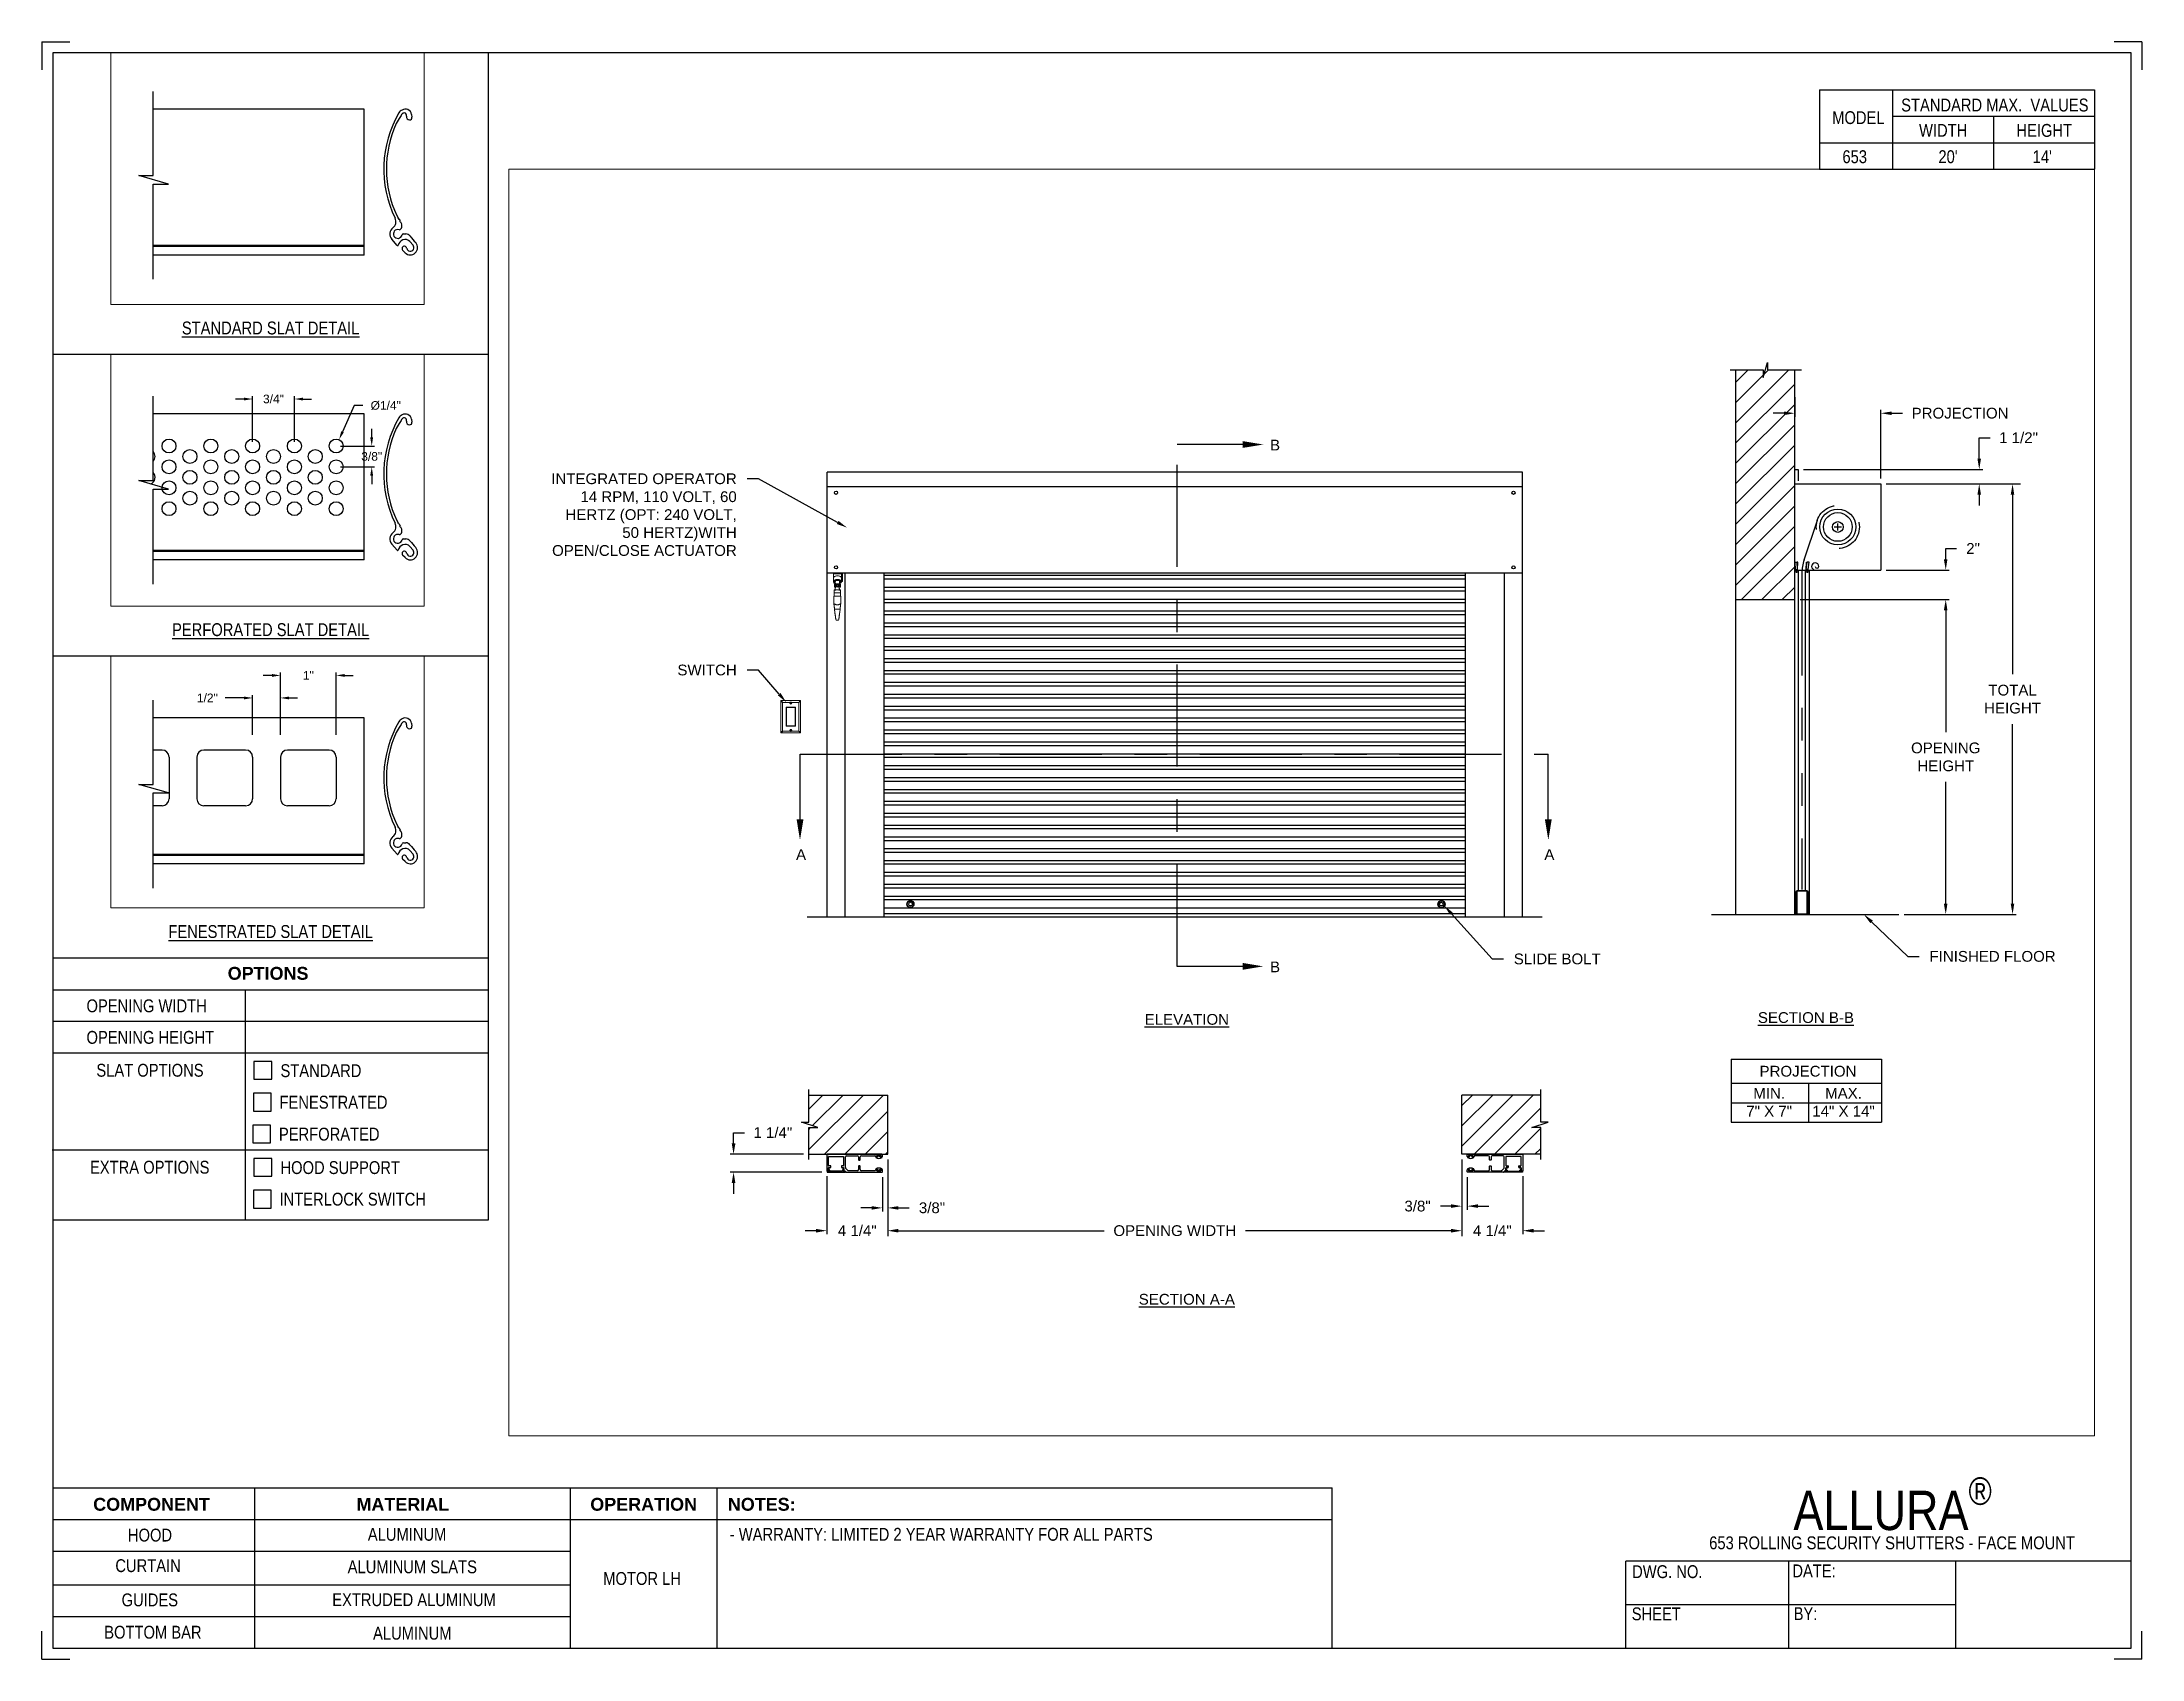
# Paper-space layout '653 MOTOR LH' of a CAD drawing. Header units: inches. Extents: x 0.1 to 10.9, y 0.1 to 8.4.
# The model-space entities are those that its viewports show. They can reach past a viewport. Long polylines and large blocks are cut down to what shows.
import ezdxf
from ezdxf import colors
from ezdxf.entities.mleader import LeaderData, LeaderLine
from ezdxf.math import Vec2, Vec3

# ---------------------------------------------------------------- set-up
doc = ezdxf.new("R2010")
doc.units = ezdxf.units.IN
doc.header["$LTSCALE"] = 0.25
doc.header["$MEASUREMENT"] = 0
for name, pattern in [('CENTER', [2, 1.25, -0.25, 0.25, -0.25]), ('HIDDEN', [0.375, 0.25, -0.125]), ('PHANTOM', [2.5, 1.25, -0.25, 0.25, -0.25, 0.25, -0.25])]:
    doc.linetypes.add(name, pattern=pattern)
for name, color, linetype in [('ANNOTATIONS', 1, 'Continuous'), ('DETAILS', 4, 'Continuous'), ('MOTOR LH', 7, 'Continuous'), ('SECTION CUTS', 6, 'CENTER'), ('TITLE BLOCK', 7, 'Continuous')]:
    doc.layers.add(name, color=color, linetype=linetype)
doc.styles.add('ARIAL', font='arial.ttf', dxfattribs={"height": 0.09375})
doc.styles.add('CADdetails-DIMENSIONS', font='ARIALN.TTF', dxfattribs={"height": 2.38})
doc.styles.add('ROMANS', font='Romans', dxfattribs={"height": 0.09375})
doc.styles.get("Standard").update_dxf_attribs({"font": 'romans.shx'})
doc.dimstyles.new('STANDARD$0', dxfattribs={"dimtxt": 0.09375, "dimasz": 0.09375, "dimexe": 0.03125, "dimexo": 0.046875, "dimgap": 0.09, "dimtad": 0, "dimtih": 1, "dimtoh": 1, "dimdec": 4, "dimzin": 0, "dimdsep": 46, "dimtxsty": 'ARIAL', "dimcen": 0.09, "dimadec": 0, "dimazin": 0, "dimtfac": 1, "dimtdec": 4, "dimtofl": 0, "dimtmove": 0, "dimatfit": 1, "dimfxl": 1, "dimtolj": 1, "dimtzin": 0, "dimarcsym": 0})
doc.dimstyles.new('STANDARD$3', dxfattribs={"dimtxt": 0.09375, "dimasz": 0.09375, "dimexe": 0.03125, "dimexo": 0.046875, "dimgap": 0.09, "dimtad": 0, "dimdec": 4, "dimzin": 0, "dimdsep": 46, "dimtxsty": 'ROMANS', "dimcen": 0.09, "dimadec": 0, "dimazin": 0, "dimtfac": 1, "dimtdec": 4, "dimtix": 1, "dimtofl": 0, "dimtmove": 0, "dimatfit": 3, "dimfxl": 1, "dimtolj": 1, "dimtzin": 0, "dimarcsym": 0})
pattern_1 = [(45, (-16.03744, -38.3836), (-0.08838835, 0.08838835), [])]

psp = doc.layouts.new('653 MOTOR LH')

# ---------------------------------------------------------------- texts
at = {"layer": 'TITLE BLOCK', "attachment_point": 2, "style": 'CADdetails-DIMENSIONS'}
for s, width, insert, char_height in [('MODEL', 0.28815, (9.45, 8.068), 0.0664), ('STANDARD MAX.  VALUES', 1.75949, (10.155, 8.133), 0.06641), ('WIDTH', 0.42908, (9.888, 8.002), 0.0664), ('HEIGHT', 0.42908, (10.41, 8.002), 0.0664), ('\\pxqc;653', 0.29952, (9.431, 7.866), 0.0664)]:
    psp.add_mtext_dynamic_manual_height_columns(s, width=width, gutter_width=1.363, heights=[0], dxfattribs=dict(at, insert=insert, char_height=char_height))
at = {"layer": 'TITLE BLOCK', "style": 'CADdetails-DIMENSIONS'}
for s, insert, char_height, width, attachment_point in [("20'", (9.913, 7.866), 0.0664, 1.75949, 2), ("14'", (10.4, 7.866), 0.0664, 1.75949, 2), ('{\\LSTANDARD SLAT DETAIL}', (1.248, 6.981), 0.06641, 1.75949, 2), ('{\\LPERFORATED SLAT DETAIL}', (1.248, 5.422), 0.06641, 1.75949, 2), ('{\\LFENESTRATED SLAT DETAIL}', (1.248, 3.862), 0.06641, 1.75949, 2), ('{\\fArial|b1|i0|c0|p34;OPTIONS}', (1.235, 3.646), 0.06641, 1.75949, 2), ('OPENING WIDTH', (0.297, 3.478), 0.06641, 1.30693, 1), ('OPENING HEIGHT', (0.297, 3.315), 0.06641, 1.30693, 1), ('SLAT OPTIONS', (0.348, 3.145), 0.06641, 1.30693, 1), ('STANDARD', (1.299, 3.143), 0.0664, 1.23928, 1), ('FENESTRATED', (1.294, 2.98), 0.06641, 1.53035, 1), ('PERFORATED', (1.291, 2.815), 0.0664, 1.53035, 1), ('EXTRA OPTIONS', (0.315, 2.644), 0.06641, 1.30693, 1), ('HOOD SUPPORT', (1.299, 2.642), 0.06641, 1.23928, 1), ('INTERLOCK SWITCH', (1.294, 2.479), 0.06641, 1.53035, 1), ('\\A1;\\pxqc;ALLURA{\\H0.7x;\\S®^ ;}', (10.642, 1.008), 0.20312, 2.03069, 3), ('{\\fArial|b1|i0|c0|p34;COMPONENT}', (0.633, 0.902), 0.06641, 1.75949, 2), ('{\\fArial|b1|i0|c0|p34;MATERIAL}', (1.931, 0.902), 0.06641, 1.75949, 2), ('{\\fArial|b1|i0|c0|p34;OPERATION}', (3.175, 0.902), 0.06641, 1.75949, 2), ('{\\fArial|b1|i0|c0|p34;NOTES:}', (3.785, 0.902), 0.06641, 1.75949, 2), ('HOOD', (0.625, 0.743), 0.0664, 1.75949, 2), ('ALUMINUM', (1.953, 0.747), 0.0664, 1.75949, 2), ('\\pxql,t2;- WARRANTY: LIMITED 2 YEAR WARRANTY FOR ALL PARTS', (5.176, 0.747), 0.06641, 3.11182, 2), ('653 ROLLING SECURITY SHUTTERS - FACE MOUNT', (9.624, 0.703), 0.06641, 2.79915, 2), ('CURTAIN', (0.615, 0.585), 0.0664, 1.75949, 2), ('ALUMINUM SLATS', (1.98, 0.579), 0.06641, 1.75949, 2), ('DWG. NO.', (8.463, 0.554), 0.0664, 1.75949, 2), ('DATE:', (9.221, 0.558), 0.0664, 1.75949, 2), ('\\P\\PMOTOR LH', (3.167, 0.74), 0.0664, 1.75949, 2), ('GUIDES', (0.624, 0.408), 0.0664, 1.75949, 2), ('EXTRUDED ALUMINUM', (1.989, 0.409), 0.06641, 1.75949, 2), ('SHEET', (8.406, 0.336), 0.0664, 1.75949, 2), ('BY:', (9.177, 0.337), 0.0664, 1.75949, 2), ('BOTTOM BAR', (0.64, 0.241), 0.0664, 1.75949, 2), ('ALUMINUM', (1.98, 0.236), 0.0664, 1.75949, 2)]:
    psp.add_mtext(s, dxfattribs=dict(at, insert=insert, char_height=char_height, width=width, attachment_point=attachment_point))

msp = doc.modelspace()

# ---------------------------------------------------------------- texts
at = {"layer": 'ANNOTATIONS', "char_height": 0.09375, "attachment_point": 2, "style": 'ARIAL'}
for s, insert, width in [('{\\LELEVATION}', (180.49594, 219.50166), 3.0834986), ('{\\LSECTION B-B}', (185.88675, 219.51762), 1.3823677), ('{\\LSECTION A-A}', (180.49594, 217.06383), 1.3823677)]:
    msp.add_mtext(s, dxfattribs=dict(at, insert=insert, width=width))
for s, width, insert in [('PROJECTION ', 1.7594917, (185.9047, 219.05024)), ('MIN.\\P7" X 7" ', 0.6711642, (185.56658, 218.85825)), ('MAX.\\P14" X 14"', 0.6567117, (186.21401, 218.85825))]:
    msp.add_mtext_dynamic_manual_height_columns(s, width=width, gutter_width=1.36268, heights=[0], dxfattribs=dict(at, insert=insert))
at = {"layer": 'SECTION CUTS', "style": 'ARIAL'}
for s, p in [('B', (181.22041, 224.41077)), ('A', (177.09309, 220.84379)), ('A', (183.60904, 220.84379)), ('B', (181.22041, 219.86504))]:
    msp.add_text(s, height=0.09375, dxfattribs=at).set_placement(p)

# ---------------------------------------------------------------- blocks, each defined once
blk = doc.blocks.new('*D45')
at = {"layer": 'ANNOTATIONS', "color": 0, "lineweight": -2, "transparency": 16777216}
for p, q in [((185.696, 224.735), (185.602, 224.735)), ((185.789, 224.874), (185.789, 224.703)), ((186.539, 224.166), (186.539, 224.766)), ((186.633, 224.735), (186.727, 224.735))]:
    blk.add_line(p, q, dxfattribs=at)
at = {"layer": 'ANNOTATIONS', "color": 0, "transparency": 16777216}
for points in [[(185.696, 224.75), (185.696, 224.719), (185.789, 224.735)], [(186.633, 224.75), (186.633, 224.719), (186.539, 224.735)]]:
    blk.add_solid(points, dxfattribs=at)
at = {"layer": 'defpoints', "color": 0, "transparency": 16777216}
for p in [(185.789, 224.921), (186.539, 224.735), (186.539, 224.119)]:
    blk.add_point(p, dxfattribs=at)
at = {"layer": 'ANNOTATIONS', "color": 0, "transparency": 16777216, "insert": (187.229, 224.735), "char_height": 0.09375, "attachment_point": 5, "style": 'ARIAL'}
blk.add_mtext('\\A1;PROJECTION', dxfattribs=at)
blk = doc.blocks.new('*D46')
at = {"layer": 'ANNOTATIONS', "color": 0, "lineweight": -2, "transparency": 16777216}
for p, q in [((185.836, 223.112), (187.135, 223.112)), ((187.104, 223.018), (187.104, 221.958)), ((187.104, 220.463), (187.104, 221.523)), ((186.743, 220.369), (187.135, 220.369))]:
    blk.add_line(p, q, dxfattribs=at)
at = {"layer": 'ANNOTATIONS', "color": 0, "transparency": 16777216}
for points in [[(187.088, 223.018), (187.119, 223.018), (187.104, 223.112)], [(187.088, 220.463), (187.119, 220.463), (187.104, 220.369)]]:
    blk.add_solid(points, dxfattribs=at)
at = {"layer": 'defpoints', "color": 0, "transparency": 16777216}
for p in [(185.789, 223.112), (187.104, 223.112), (186.696, 220.369)]:
    blk.add_point(p, dxfattribs=at)
at = {"layer": 'ANNOTATIONS', "color": 0, "transparency": 16777216, "insert": (187.104, 221.741), "char_height": 0.09375, "attachment_point": 5, "style": 'ARIAL'}
blk.add_mtext('\\A1;OPENING \\PHEIGHT', dxfattribs=at)
blk = doc.blocks.new('*D47')
at = {"layer": 'ANNOTATIONS', "color": 0, "lineweight": -2, "transparency": 16777216}
for p, q in [((186.586, 224.119), (187.717, 224.119)), ((187.686, 224.025), (187.686, 222.462)), ((187.686, 220.463), (187.686, 222.027)), ((186.743, 220.369), (187.717, 220.369))]:
    blk.add_line(p, q, dxfattribs=at)
at = {"layer": 'ANNOTATIONS', "color": 0, "transparency": 16777216}
for points in [[(187.67, 224.025), (187.701, 224.025), (187.686, 224.119)], [(187.67, 220.463), (187.701, 220.463), (187.686, 220.369)]]:
    blk.add_solid(points, dxfattribs=at)
at = {"layer": 'defpoints', "color": 0, "transparency": 16777216}
for p in [(186.539, 224.119), (186.696, 220.369), (187.686, 220.369)]:
    blk.add_point(p, dxfattribs=at)
at = {"layer": 'ANNOTATIONS', "color": 0, "transparency": 16777216, "insert": (187.686, 222.244), "char_height": 0.0938, "attachment_point": 5, "style": 'ARIAL'}
blk.add_mtext('\\A1;TOTAL\\PHEIGHT', dxfattribs=at)
blk = doc.blocks.new('*D48')
at = {"layer": 'ANNOTATIONS', "color": 0, "lineweight": -2, "transparency": 16777216}
for p, q in [((187.104, 223.463), (187.104, 223.557)), ((187.104, 223.557), (187.197, 223.557)), ((186.586, 223.369), (187.135, 223.369)), ((186.586, 223.112), (187.135, 223.112)), ((187.104, 223.018), (187.104, 222.924))]:
    blk.add_line(p, q, dxfattribs=at)
at = {"layer": 'ANNOTATIONS', "color": 0, "transparency": 16777216}
for points in [[(187.088, 223.463), (187.119, 223.463), (187.104, 223.369)], [(187.088, 223.018), (187.119, 223.018), (187.104, 223.112)]]:
    blk.add_solid(points, dxfattribs=at)
at = {"layer": 'defpoints', "color": 0, "transparency": 16777216}
for p in [(186.539, 223.369), (186.539, 223.112), (187.104, 223.112)]:
    blk.add_point(p, dxfattribs=at)
at = {"layer": 'ANNOTATIONS', "color": 0, "transparency": 16777216, "insert": (187.342, 223.557), "char_height": 0.0938, "attachment_point": 5, "style": 'ARIAL'}
blk.add_mtext('\\A1;2"', dxfattribs=at)
blk = doc.blocks.new('*D49')
at = {"layer": 'ANNOTATIONS', "color": 0, "lineweight": -2, "transparency": 16777216}
for p, q in [((177.891, 217.661), (177.891, 217.645)), ((177.985, 217.614), (179.775, 217.614)), ((182.797, 217.614), (181.007, 217.614)), ((182.891, 217.661), (182.891, 217.645))]:
    blk.add_line(p, q, dxfattribs=at)
at = {"layer": 'ANNOTATIONS', "color": 0, "transparency": 16777216}
for points in [[(177.985, 217.63), (177.985, 217.598), (177.891, 217.614)], [(182.797, 217.63), (182.797, 217.598), (182.891, 217.614)]]:
    blk.add_solid(points, dxfattribs=at)
at = {"layer": 'defpoints', "color": 0, "transparency": 16777216}
for p in [(177.891, 217.614), (182.891, 217.614), (182.891, 217.614)]:
    blk.add_point(p, dxfattribs=at)
at = {"layer": 'ANNOTATIONS', "color": 0, "transparency": 16777216, "insert": (180.391, 217.614), "char_height": 0.09375, "attachment_point": 5, "style": 'ARIAL'}
blk.add_mtext('\\A1;OPENING WIDTH', dxfattribs=at)
blk = doc.blocks.new('*D50')
at = {"layer": 'ANNOTATIONS', "color": 0, "lineweight": -2, "transparency": 16777216}
for p, q in [((187.396, 224.339), (187.396, 224.521)), ((187.396, 224.521), (187.49, 224.521)), ((185.865, 224.245), (187.427, 224.245)), ((186.586, 224.119), (187.427, 224.119)), ((187.396, 224.025), (187.396, 223.932))]:
    blk.add_line(p, q, dxfattribs=at)
at = {"layer": 'ANNOTATIONS', "color": 0, "transparency": 16777216}
for points in [[(187.38, 224.339), (187.411, 224.339), (187.396, 224.245)], [(187.38, 224.025), (187.411, 224.025), (187.396, 224.119)]]:
    blk.add_solid(points, dxfattribs=at)
at = {"layer": 'defpoints', "color": 0, "transparency": 16777216}
for p in [(185.818, 224.245), (186.539, 224.119), (187.396, 224.119)]:
    blk.add_point(p, dxfattribs=at)
at = {"layer": 'ANNOTATIONS', "color": 0, "transparency": 16777216, "insert": (187.738, 224.521), "char_height": 0.0938, "attachment_point": 5, "style": 'ARIAL'}
blk.add_mtext('\\A1;1 1/2"', dxfattribs=at)
blk = doc.blocks.new('*D51')
at = {"layer": 'ANNOTATIONS', "color": 0, "lineweight": -2, "transparency": 16777216}
for p, q in [((176.549, 218.374), (176.549, 218.468)), ((176.549, 218.468), (176.643, 218.468)), ((177.157, 218.28), (176.518, 218.28)), ((177.317, 218.124), (176.518, 218.124)), ((176.549, 218.03), (176.549, 217.936))]:
    blk.add_line(p, q, dxfattribs=at)
at = {"layer": 'ANNOTATIONS', "color": 0, "transparency": 16777216}
for points in [[(176.533, 218.374), (176.565, 218.374), (176.549, 218.28)], [(176.533, 218.03), (176.565, 218.03), (176.549, 218.124)]]:
    blk.add_solid(points, dxfattribs=at)
at = {"layer": 'defpoints', "color": 0, "transparency": 16777216}
for p in [(176.549, 218.28), (177.204, 218.28), (177.364, 218.124)]:
    blk.add_point(p, dxfattribs=at)
at = {"layer": 'ANNOTATIONS', "color": 0, "transparency": 16777216, "insert": (176.891, 218.468), "char_height": 0.0938, "attachment_point": 5, "style": 'ARIAL'}
blk.add_mtext('\\A1;1 1/4"', dxfattribs=at)
blk = doc.blocks.new('*D52')
at = {"layer": 'ANNOTATIONS', "color": 0, "lineweight": -2, "transparency": 16777216}
for p, q in [((182.891, 218.233), (182.891, 217.797)), ((182.937, 218.081), (182.937, 217.797)), ((182.797, 217.828), (182.704, 217.828)), ((183.031, 217.828), (183.125, 217.828))]:
    blk.add_line(p, q, dxfattribs=at)
at = {"layer": 'ANNOTATIONS', "color": 0, "transparency": 16777216}
for points in [[(182.797, 217.844), (182.797, 217.813), (182.891, 217.828)], [(183.031, 217.844), (183.031, 217.813), (182.937, 217.828)]]:
    blk.add_solid(points, dxfattribs=at)
at = {"layer": 'defpoints', "color": 0, "transparency": 16777216}
for p in [(182.891, 218.28), (182.937, 218.128), (182.937, 217.828)]:
    blk.add_point(p, dxfattribs=at)
at = {"layer": 'ANNOTATIONS', "color": 0, "transparency": 16777216, "insert": (182.505, 217.828), "char_height": 0.0938, "attachment_point": 5, "style": 'ARIAL'}
blk.add_mtext('\\A1;3/8"', dxfattribs=at)
blk = doc.blocks.new('*D53')
at = {"layer": 'ANNOTATIONS', "color": 0, "lineweight": -2, "transparency": 16777216}
for p, q in [((177.891, 218.233), (177.891, 217.782)), ((177.845, 218.081), (177.845, 217.782)), ((177.751, 217.813), (177.657, 217.813)), ((177.985, 217.813), (178.079, 217.813))]:
    blk.add_line(p, q, dxfattribs=at)
at = {"layer": 'ANNOTATIONS', "color": 0, "transparency": 16777216}
for points in [[(177.751, 217.828), (177.751, 217.797), (177.845, 217.813)], [(177.985, 217.828), (177.985, 217.797), (177.891, 217.813)]]:
    blk.add_solid(points, dxfattribs=at)
at = {"layer": 'defpoints', "color": 0, "transparency": 16777216}
for p in [(177.891, 218.28), (177.845, 218.128), (177.845, 217.813)]:
    blk.add_point(p, dxfattribs=at)
at = {"layer": 'ANNOTATIONS', "color": 0, "transparency": 16777216, "insert": (178.277, 217.813), "char_height": 0.0938, "attachment_point": 5, "style": 'ARIAL'}
blk.add_mtext('\\A1;3/8"', dxfattribs=at)
blk = doc.blocks.new('*D54')
at = {"layer": 'ANNOTATIONS', "color": 0, "lineweight": -2, "transparency": 16777216}
for p, q in [((182.891, 218.233), (182.891, 217.583)), ((183.422, 218.09), (183.422, 217.583)), ((182.797, 217.614), (182.704, 217.614)), ((183.515, 217.614), (183.609, 217.614))]:
    blk.add_line(p, q, dxfattribs=at)
at = {"layer": 'ANNOTATIONS', "color": 0, "transparency": 16777216}
for points in [[(182.797, 217.63), (182.797, 217.598), (182.891, 217.614)], [(183.515, 217.63), (183.515, 217.598), (183.422, 217.614)]]:
    blk.add_solid(points, dxfattribs=at)
at = {"layer": 'defpoints', "color": 0, "transparency": 16777216}
for p in [(182.891, 218.28), (183.422, 218.136), (183.422, 217.614)]:
    blk.add_point(p, dxfattribs=at)
at = {"layer": 'ANNOTATIONS', "color": 0, "transparency": 16777216, "insert": (183.156, 217.614), "char_height": 0.0938, "attachment_point": 5, "style": 'ARIAL'}
blk.add_mtext('\\A1;4 1/4"', dxfattribs=at)
blk = doc.blocks.new('*D55')
at = {"layer": 'ANNOTATIONS', "color": 0, "lineweight": -2, "transparency": 16777216}
for p, q in [((177.891, 218.233), (177.891, 217.583)), ((177.36, 218.09), (177.36, 217.583)), ((177.267, 217.614), (177.173, 217.614)), ((177.985, 217.614), (178.079, 217.614))]:
    blk.add_line(p, q, dxfattribs=at)
at = {"layer": 'ANNOTATIONS', "color": 0, "transparency": 16777216}
for points in [[(177.267, 217.63), (177.267, 217.598), (177.36, 217.614)], [(177.985, 217.63), (177.985, 217.598), (177.891, 217.614)]]:
    blk.add_solid(points, dxfattribs=at)
at = {"layer": 'defpoints', "color": 0, "transparency": 16777216}
for p in [(177.891, 218.28), (177.36, 218.136), (177.891, 217.614)]:
    blk.add_point(p, dxfattribs=at)
at = {"layer": 'ANNOTATIONS', "color": 0, "transparency": 16777216, "insert": (177.626, 217.614), "char_height": 0.0938, "attachment_point": 5, "style": 'ARIAL'}
blk.add_mtext('\\A1;4 1/4"', dxfattribs=at)
blk = doc.blocks.new('*D77')
at = {"layer": 'ANNOTATIONS', "color": 0, "lineweight": -2, "transparency": 16777216}
for p, q in [((172.83, 220.093), (172.702, 219.806)), ((172.924, 220.093), (172.83, 220.093))]:
    blk.add_line(p, q, dxfattribs=at)
at = {"layer": 'ANNOTATIONS', "color": 0, "transparency": 16777216}
blk.add_solid([(172.688, 219.813), (172.716, 219.8), (172.664, 219.721)], dxfattribs=at)
at = {"layer": 'defpoints', "color": 0, "transparency": 16777216}
for p in [(172.664, 219.721), (172.602, 219.582)]:
    blk.add_point(p, dxfattribs=at)
at = {"layer": 'ANNOTATIONS', "color": 0, "transparency": 16777216, "insert": (173.174, 220.093), "char_height": 0.09375, "attachment_point": 5, "style": 'ARIAL'}
blk.add_mtext('\\A1;%%C1/4"', dxfattribs=at)
blk = doc.blocks.new('*D78')
at = {"layer": 'ANNOTATIONS', "color": 0, "lineweight": -2, "transparency": 16777216}
for p, q in [((171.626, 220.165), (171.533, 220.165)), ((171.72, 219.698), (171.72, 220.196)), ((172.176, 219.698), (172.176, 220.196)), ((172.27, 220.165), (172.364, 220.165))]:
    blk.add_line(p, q, dxfattribs=at)
at = {"layer": 'ANNOTATIONS', "color": 0, "transparency": 16777216}
for points in [[(171.626, 220.18), (171.626, 220.149), (171.72, 220.165)], [(172.27, 220.18), (172.27, 220.149), (172.176, 220.165)]]:
    blk.add_solid(points, dxfattribs=at)
at = {"layer": 'defpoints', "color": 0, "transparency": 16777216}
for p in [(171.72, 220.165), (171.72, 219.651), (172.176, 219.651)]:
    blk.add_point(p, dxfattribs=at)
at = {"layer": 'ANNOTATIONS', "color": 0, "transparency": 16777216, "insert": (171.948, 220.165), "char_height": 0.0938, "attachment_point": 5, "style": 'ARIAL'}
blk.add_mtext('\\A1;3/4"', dxfattribs=at)
blk = doc.blocks.new('*D79')
at = {"layer": 'ANNOTATIONS', "color": 0, "lineweight": -2, "transparency": 16777216}
for p, q in [((173.021, 219.745), (173.021, 219.839)), ((172.68, 219.651), (173.052, 219.651)), ((172.68, 219.423), (173.052, 219.423)), ((173.021, 219.329), (173.021, 219.236))]:
    blk.add_line(p, q, dxfattribs=at)
at = {"layer": 'ANNOTATIONS', "color": 0, "transparency": 16777216}
for points in [[(173.005, 219.745), (173.036, 219.745), (173.021, 219.651)], [(173.005, 219.329), (173.036, 219.329), (173.021, 219.423)]]:
    blk.add_solid(points, dxfattribs=at)
at = {"layer": 'defpoints', "color": 0, "transparency": 16777216}
for p in [(172.633, 219.651), (172.633, 219.423), (173.021, 219.423)]:
    blk.add_point(p, dxfattribs=at)
at = {"layer": 'ANNOTATIONS', "color": 0, "transparency": 16777216, "insert": (173.021, 219.537), "char_height": 0.0938, "attachment_point": 5, "style": 'ARIAL'}
blk.add_mtext('\\A1;3/8"', dxfattribs=at)
blk = doc.blocks.new('*D80')
at = {"layer": 'ANNOTATIONS', "color": 0, "lineweight": -2, "transparency": 16777216}
for p, q in [((171.626, 222.848), (171.42, 222.848)), ((171.72, 222.445), (171.72, 222.879)), ((172.024, 222.445), (172.024, 222.879)), ((172.118, 222.848), (172.212, 222.848))]:
    blk.add_line(p, q, dxfattribs=at)
at = {"layer": 'ANNOTATIONS', "color": 0, "transparency": 16777216}
for points in [[(171.626, 222.863), (171.626, 222.832), (171.72, 222.848)], [(172.118, 222.863), (172.118, 222.832), (172.024, 222.848)]]:
    blk.add_solid(points, dxfattribs=at)
at = {"layer": 'defpoints', "color": 0, "transparency": 16777216}
for p in [(172.024, 222.848), (171.72, 222.399), (172.024, 222.399)]:
    blk.add_point(p, dxfattribs=at)
at = {"layer": 'ANNOTATIONS', "color": 0, "transparency": 16777216, "insert": (171.226, 222.848), "char_height": 0.0938, "attachment_point": 5, "style": 'ARIAL'}
blk.add_mtext('\\A1;1/2"', dxfattribs=at)
blk = doc.blocks.new('*D81')
at = {"layer": 'ANNOTATIONS', "color": 0, "lineweight": -2, "transparency": 16777216}
for p, q in [((171.931, 223.094), (171.837, 223.094)), ((172.024, 222.445), (172.024, 223.125)), ((172.633, 222.445), (172.633, 223.125)), ((172.727, 223.094), (172.82, 223.094))]:
    blk.add_line(p, q, dxfattribs=at)
at = {"layer": 'ANNOTATIONS', "color": 0, "transparency": 16777216}
for points in [[(171.931, 223.11), (171.931, 223.078), (172.024, 223.094)], [(172.727, 223.11), (172.727, 223.078), (172.633, 223.094)]]:
    blk.add_solid(points, dxfattribs=at)
at = {"layer": 'defpoints', "color": 0, "transparency": 16777216}
for p in [(172.633, 223.094), (172.024, 222.399), (172.633, 222.399)]:
    blk.add_point(p, dxfattribs=at)
at = {"layer": 'ANNOTATIONS', "color": 0, "transparency": 16777216, "insert": (172.329, 223.094), "char_height": 0.0938, "attachment_point": 5, "style": 'ARIAL'}
blk.add_mtext('\\A1;1"', dxfattribs=at)

# ---------------------------------------------------------------- dimensions: what is measured, and where the dimension line sits
at = {"layer": 'ANNOTATIONS'}
for base, p1, p2, text, picture, middle in [((186.53943, 224.73466), (185.78943, 224.92103), (186.53943, 224.11916), 'PROJECTION', '*D45', (187.22854, 224.73466)), ((177.89102, 217.61402), (177.36044, 218.13639), (177.89102, 218.28013), '4 1/4"', '*D55', (177.62573, 217.61402)), ((183.4216, 217.61402), (182.89102, 218.28013), (183.4216, 218.13639), '4 1/4"', '*D54', (183.15631, 217.61402)), ((182.89102, 217.61402), (177.89102, 217.61402), (182.89102, 217.61402), 'OPENING WIDTH', '*D49', (180.39102, 217.61402))]:
    dim = msp.add_linear_dim(base=base, p1=p1, p2=p2, text=text, dimstyle='STANDARD$0', dxfattribs=at)
    dim.commit()
    dim.dimension.update_dxf_attribs({"geometry": picture, "text_midpoint": middle})
for base, p1, p2, angle, text, picture, middle in [((187.39575, 224.11916), (185.81815, 224.24497), (186.53943, 224.11916), 90, '1 1/2"', '*D50', (187.73819, 224.52128)), ((187.68574, 220.36916), (186.53943, 224.11916), (186.69568, 220.36916), 90, 'TOTAL\\PHEIGHT', '*D47', (187.68574, 222.24416)), ((187.10362, 223.11196), (186.53943, 223.36916), (186.53943, 223.11196), 90, '2"', '*D48', (187.34205, 223.55666)), ((177.84477, 217.81279), (177.89102, 218.28013), (177.84477, 218.12764), 180, '3/8"', '*D53', (178.27698, 217.81279))]:
    dim = msp.add_linear_dim(base=base, p1=p1, p2=p2, angle=angle, text=text, dimstyle='STANDARD$0', dxfattribs=at)
    dim.commit()
    dim.dimension.update_dxf_attribs({"geometry": picture, "text_midpoint": middle, "dimtype": 160})
for base, p1, p2, text, override, picture, middle in [((172.63284, 223.09404), (172.02432, 222.3986), (172.63284, 222.3986), '1"', {"dimlunit": 4, "dimarcsym": 1}, '*D81', (172.32858, 223.09404)), ((171.72007, 220.16481), (172.17645, 219.65136), (171.72007, 219.65136), '3/4"', {"dimtih": 1, "dimtoh": 1, "dimlunit": 4, "dimpost": '', "dimtxsty": 'ARIAL', "dimarcsym": 1}, '*D78', (171.94826, 220.16481))]:
    dim = msp.add_linear_dim(base=base, p1=p1, p2=p2, text=text, dimstyle='STANDARD$0', override=override, dxfattribs=at)
    dim.commit()
    dim.dimension.update_dxf_attribs({"geometry": picture, "text_midpoint": middle})
for base, p1, p2, text, picture, middle in [((187.10362, 223.11196), (186.69568, 220.36916), (185.78943, 223.11196), 'OPENING \\PHEIGHT', '*D46', (187.10362, 221.74056)), ((176.54894, 218.28013), (177.36419, 218.12389), (177.20352, 218.28013), '1 1/4"', '*D51', (176.89138, 218.46763))]:
    dim = msp.add_linear_dim(base=base, p1=p1, p2=p2, angle=90, text=text, dimstyle='STANDARD$0', dxfattribs=at)
    dim.commit()
    dim.dimension.update_dxf_attribs({"geometry": picture, "text_midpoint": middle})
dim = msp.add_linear_dim(base=(172.02432, 222.84766), p1=(171.72007, 222.3986), p2=(172.02432, 222.3986), text='1/2"', dimstyle='STANDARD$0', override={"dimlunit": 4, "dimarcsym": 1}, dxfattribs=at)
dim.commit()
dim.dimension.update_dxf_attribs({"geometry": '*D80', "text_midpoint": (171.22608, 222.84766), "dimtype": 160})
dim = msp.add_diameter_dim_2p(p1=(172.60177, 219.58193), p2=(172.66391, 219.72079), text='%%C1/4"', dimstyle='STANDARD$3', override={"dimtih": 1, "dimtoh": 1, "dimlunit": 4, "dimtxsty": 'ARIAL', "dimcen": 0, "dimarcsym": 1}, dxfattribs=at)
dim.commit()
dim.dimension.update_dxf_attribs({"geometry": '*D77', "text_midpoint": (173.17351, 220.09254), "dimtype": 163})
dim = msp.add_linear_dim(base=(173.02051, 219.42317), p1=(172.63284, 219.65136), p2=(172.63284, 219.42317), angle=90, text='3/8"', dimstyle='STANDARD$0', override={"dimtih": 1, "dimtoh": 1, "dimlunit": 4, "dimtxsty": 'ARIAL', "dimtix": 0, "dimarcsym": 1}, dxfattribs=at)
dim.commit()
dim.dimension.update_dxf_attribs({"geometry": '*D79', "text_midpoint": (173.02051, 219.53726), "dimtype": 160})
dim = msp.add_linear_dim(base=(182.93727, 217.82842), p1=(182.89102, 218.28013), p2=(182.93727, 218.12764), text='3/8"', dimstyle='STANDARD$0', dxfattribs=at)
dim.commit()
dim.dimension.update_dxf_attribs({"geometry": '*D52', "text_midpoint": (182.50506, 217.82842), "dimtype": 160})

# ---------------------------------------------------------------- hatches: boundary and pattern name
at = {"layer": 'MOTOR LH', "linetype": 'Continuous'}
h = msp.add_hatch(dxfattribs=at)
h.set_pattern_fill('ANSI31', color=256, style=0)
h.set_pattern_definition([(45, (-15.83204, -38.15128), (-0.08838835, 0.08838835), [])])
h.paths.add_polyline_path([(185.78943, 224.37909), (185.78943, 225.11368), (185.55293, 225.11368), (185.55293, 225.17834), (185.51452, 225.04498), (185.51452, 225.11368), (185.2738, 225.11368), (185.2738, 224.56338)])
h.paths.add_polyline_path([(185.2738, 224.56338), (185.2738, 223.11196), (185.78943, 223.11196), (185.78943, 224.36533), (185.78943, 224.37909)])
at = {"layer": 'MOTOR LH'}
h = msp.add_hatch(dxfattribs=at)
h.set_pattern_fill('ANSI31', color=256, style=0)
h.set_pattern_definition(pattern_1)
h.paths.add_polyline_path([(177.89102, 218.79576), (177.20352, 218.79576), (177.20352, 218.55855), (177.13941, 218.55855), (177.28148, 218.51165), (177.20352, 218.51165), (177.20352, 218.28013), (177.89102, 218.28013), (177.89102, 218.44263)])
h = msp.add_hatch(dxfattribs=at)
h.set_pattern_fill('ANSI31', color=256, style=0)
h.set_pattern_definition(pattern_1)
h.paths.add_polyline_path([(183.64262, 218.55855), (183.57852, 218.55855), (183.57852, 218.79576), (182.89102, 218.79576), (182.89102, 218.28013), (182.90919, 218.28013), (183.57852, 218.28013), (183.57852, 218.51165), (183.50055, 218.51165)])
at = {"layer": 'MOTOR LH', "linetype": 'Continuous'}
h = msp.add_hatch(dxfattribs=at)
h.set_pattern_fill('ANSI31', color=256, scale=0.499954, angle=90, style=0)
h.set_pattern_definition([(45, (184.08569, 213.869206), (0.04419013, -0.04419013), [])])
edge = h.paths.add_edge_path(flags=0)
edge.add_arc((177.38793, 218.15054), 0.00937, 485.092719, 612.895365)
edge.add_arc((177.38481, 218.14039), 0.00125, 360, 432.895365, ccw=False)
edge.add_line((177.38606, 218.14039), (177.38606, 218.13514))
edge.add_arc((177.38856, 218.13514), 0.0025, 180, 270)
edge.add_line((177.38856, 218.13264), (177.4948, 218.13264))
edge.add_arc((177.4948, 218.13514), 0.0025, 270, 360)
edge.add_line((177.4973, 218.13514), (177.4973, 218.14039))
edge.add_arc((177.49855, 218.14039), 0.00125, 107.104635, 180, ccw=False)
edge.add_arc((177.49542, 218.15054), 0.00937, 287.104635, 414.907281)
edge.add_arc((177.50261, 218.16077), 0.00312, 54.907281, 234.907281, ccw=False)
edge.add_arc((177.49542, 218.15054), 0.01562, 303.748989, 414.907281, ccw=False)
edge.add_arc((177.5048, 218.13651), 0.00125, 483.748989, 540)
edge.add_line((177.50355, 218.13651), (177.50355, 218.13514))
edge.add_arc((177.50605, 218.13514), 0.0025, 180, 270)
edge.add_line((177.50605, 218.13264), (177.51917, 218.13264))
edge.add_arc((177.51917, 218.13139), 0.00125, 360, 450, ccw=False)
edge.add_line((177.52042, 218.13139), (177.52042, 218.12514))
edge.add_arc((177.51917, 218.12514), 0.00125, 270, 360, ccw=False)
edge.add_line((177.51917, 218.12389), (177.36419, 218.12389))
edge.add_arc((177.36419, 218.12514), 0.00125, 180, 270, ccw=False)
edge.add_line((177.36294, 218.12514), (177.36294, 218.13139))
edge.add_arc((177.36419, 218.13139), 0.00125, 450, 540, ccw=False)
edge.add_line((177.36419, 218.13264), (177.37731, 218.13264))
edge.add_arc((177.37731, 218.13514), 0.0025, 270, 360)
edge.add_line((177.37981, 218.13514), (177.37981, 218.13651))
edge.add_arc((177.37856, 218.13651), 0.00125, 360, 416.251011)
edge.add_arc((177.38793, 218.15054), 0.01562, 125.092719, 236.251011, ccw=False)
edge.add_arc((177.38075, 218.16077), 0.00312, 305.092719, 485.092719, ccw=False)

# ---------------------------------------------------------------- linework, layer by layer
at = {"layer": 'ANNOTATIONS'}
for p, q in [((186.5863, 224.11916), (187.75513, 224.11916)), ((185.23601, 219.10967), (185.23601, 218.5583)), ((185.23601, 219.10967), (186.54377, 219.10967)), ((186.54377, 219.10967), (186.54377, 218.5583)), ((185.23601, 218.8982), (186.54377, 218.8982)), ((185.90886, 218.8982), (185.90886, 218.5583)), ((185.23601, 218.72825), (186.54377, 218.72825)), ((185.23601, 218.5583), (186.54377, 218.5583)), ((177.89102, 218.23326), (177.89102, 217.56715)), ((182.89102, 218.23326), (182.89102, 217.56715))]:
    msp.add_line(p, q, dxfattribs=at)
for points in [[(177.98477, 217.62965), (177.98477, 217.5984), (177.89102, 217.61402)], [(182.79727, 217.62965), (182.79727, 217.5984), (182.89102, 217.61402)]]:
    msp.add_solid(points, dxfattribs=at)
at = {"layer": 'DETAILS', "linetype": 'Continuous'}
for p, q in [((170.63418, 221.90286), (170.63418, 222.82299)), ((172.9371, 222.62916), (170.63418, 222.62916)), ((172.9371, 221.03485), (172.9371, 222.62916)), ((173.45553, 222.57109), (173.45993, 222.53958)), ((173.32229, 222.52458), (173.28943, 222.47053)), ((170.73123, 222.27865), (170.63418, 222.27865)), ((170.8073, 222.20259), (170.8073, 221.7462)), ((171.11155, 222.20259), (171.11155, 221.7462)), ((171.644, 222.27865), (171.18762, 222.27865)), ((171.72007, 222.20259), (171.72007, 221.7462)), ((172.02432, 222.20259), (172.02432, 221.7462)), ((172.55677, 222.27865), (172.10039, 222.27865)), ((172.63284, 222.20259), (172.63284, 221.7462)), ((170.8014, 221.80936), (170.4768, 221.90286)), ((170.4768, 221.90286), (170.63418, 221.90286)), ((170.63418, 220.77012), (170.63418, 221.80936)), ((170.63418, 221.80936), (170.8014, 221.80936)), ((170.73123, 221.67014), (170.63418, 221.67014)), ((171.644, 221.67014), (171.18762, 221.67014)), ((172.55677, 221.67014), (172.10039, 221.67014)), ((173.29541, 221.46495), (173.31011, 221.44122)), ((173.31613, 221.43149), (173.33083, 221.40776)), ((173.33083, 221.40776), (173.33115, 221.40716)), ((173.36896, 221.26479), (173.39403, 221.26479)), ((172.9371, 221.13842), (170.63418, 221.13842)), ((172.9371, 221.12747), (170.63418, 221.12747)), ((173.30061, 221.14023), (173.24113, 221.20838)), ((173.38452, 221.06009), (173.35874, 221.08678)), ((173.47227, 221.14203), (173.43843, 221.18081)), ((172.9371, 221.03485), (170.63418, 221.03485)), ((170.63418, 219.27496), (170.63418, 220.19509)), ((172.9371, 220.00126), (170.63418, 220.00126)), ((172.9371, 218.40695), (172.9371, 220.00126)), ((173.32229, 219.89668), (173.28943, 219.84263)), ((173.45553, 219.94319), (173.45993, 219.91168)), ((170.8014, 219.18146), (170.4768, 219.27496)), ((170.4768, 219.27496), (170.63418, 219.27496)), ((170.63418, 218.14222), (170.63418, 219.18146)), ((170.63418, 219.18146), (170.8014, 219.18146)), ((173.29541, 218.83705), (173.31011, 218.81332)), ((173.31613, 218.80359), (173.33083, 218.77986)), ((173.33083, 218.77986), (173.33115, 218.77926)), ((173.30061, 218.51233), (173.24113, 218.58048)), ((173.36896, 218.63688), (173.39403, 218.63688)), ((173.47227, 218.51413), (173.43843, 218.55291)), ((172.9371, 218.51052), (170.63418, 218.51052)), ((172.9371, 218.49957), (170.63418, 218.49957)), ((172.9371, 218.40695), (170.63418, 218.40695)), ((173.38452, 218.43219), (173.35874, 218.45887)), ((170.63418, 216.49673), (170.63418, 217.41686)), ((172.9371, 217.22303), (170.63418, 217.22303)), ((172.9371, 215.62872), (172.9371, 217.22303)), ((173.32229, 217.11845), (173.28943, 217.06441)), ((173.45553, 217.16497), (173.45993, 217.13345)), ((170.8014, 216.40323), (170.4768, 216.49673)), ((170.4768, 216.49673), (170.63418, 216.49673)), ((170.63418, 215.364), (170.63418, 216.40323)), ((170.63418, 216.40323), (170.8014, 216.40323)), ((173.29541, 216.05883), (173.31011, 216.03509)), ((173.31613, 216.02537), (173.33083, 216.00164)), ((173.33083, 216.00163), (173.33115, 216.00104)), ((173.30061, 215.73411), (173.24113, 215.80225)), ((173.36896, 215.85866), (173.39403, 215.85866)), ((173.47227, 215.7359), (173.43843, 215.77468)), ((172.9371, 215.73229), (170.63418, 215.73229)), ((172.9371, 215.72134), (170.63418, 215.72134)), ((172.9371, 215.62872), (170.63418, 215.62872)), ((173.38452, 215.65396), (173.35874, 215.68065))]:
    msp.add_line(p, q, dxfattribs=at)
for centre in [(170.8073, 219.65136), (171.26368, 219.65136), (171.72007, 219.65136), (172.17645, 219.65136), (172.63284, 219.65136), (170.8073, 219.42317), (171.03549, 219.53726), (171.26368, 219.42317), (171.49187, 219.53726), (171.72007, 219.42317), (171.94826, 219.53726), (172.17645, 219.42317), (172.40465, 219.53726), (172.63284, 219.42317), (170.8073, 219.19498), (171.03549, 219.30907), (171.26368, 219.19498), (171.49187, 219.30907), (171.72007, 219.19498), (171.94826, 219.30907), (172.17645, 219.19498), (172.40465, 219.30907), (172.63284, 219.19498), (171.03549, 219.08088), (171.49187, 219.08088), (171.94826, 219.08088), (172.40465, 219.08088), (170.8073, 218.96678), (171.26368, 218.96678), (171.72007, 218.96678), (172.17645, 218.96678), (172.63284, 218.96678)]:
    msp.add_circle(centre, 0.07606, dxfattribs=at)
for centre, radius, start, end in [((174.37362, 221.97418), 1.22101, 149.83878, 206.076167), ((173.38631, 222.54634), 0.0799, 114.912939, 148.862898), ((174.37362, 221.97418), 1.1867, 149.83878, 152.36675), ((173.37726, 222.55317), 0.03431, 90, 149.83878), ((173.38869, 222.56175), 0.06748, 7.957448, 122.281332), ((173.37325, 222.55918), 0.0286, 346.599528, 81.946209), ((173.43445, 222.5446), 0.03431, 166.599528, 270), ((174.37362, 221.97418), 1.19242, 155.40119, 205.280779), ((173.43445, 222.53602), 0.02574, 270, 7.957448), ((170.73123, 222.20259), 0.07606, 0, 90), ((171.18762, 222.20259), 0.07606, 90, 180), ((171.644, 222.20259), 0.07606, 0, 90), ((172.10039, 222.20259), 0.07606, 90, 180), ((172.55677, 222.20259), 0.07606, 0, 90), ((170.73123, 221.7462), 0.07606, 270, 0), ((171.18762, 221.7462), 0.07606, 180, 270), ((171.644, 221.7462), 0.07606, 270, 0), ((172.10039, 221.7462), 0.07606, 180, 270), ((172.55677, 221.7462), 0.07606, 270, 0), ((173.30577, 221.26479), 0.08579, 128.124486, 221.111042), ((173.19985, 221.39975), 0.08579, 308.124486, 26.076167), ((173.30577, 221.26479), 0.04833, 73.705044, 344.810713), ((173.31312, 221.43636), 0.00572, 121.770212, 301.770212), ((173.32414, 221.32764), 0.01716, 253.705044, 330), ((173.3342, 221.40232), 0.00572, 122.156112, 295.480049), ((174.37362, 221.97418), 1.1867, 209.093737, 209.803137), ((173.28926, 221.35632), 0.06215, 323.161805, 3.508184), ((173.29426, 221.35594), 0.05719, 15.658329, 29.803137), ((173.35059, 221.3658), 0.00572, 102.792345, 277.060377), ((173.36896, 221.24763), 0.01716, 90, 164.810713), ((173.39403, 221.2076), 0.05719, 38.044977, 90), ((173.30491, 221.14399), 0.00572, 221.111042, 344.656536), ((173.39316, 221.11978), 0.08579, 112.029156, 164.656536), ((173.37726, 221.10465), 0.02574, 11.111042, 224.000687), ((173.38672, 221.13569), 0.06863, 41.111042, 112.029156), ((173.44211, 221.11571), 0.08007, 224.000687, 42.663262), ((173.44211, 221.11571), 0.04003, 191.111042, 41.111042), ((174.37362, 221.97418), 1.1867, 218.044977, 222.663262), ((173.38631, 219.91844), 0.0799, 114.912939, 148.862898), ((173.38869, 219.93385), 0.06748, 7.957448, 122.281332), ((174.37362, 219.34628), 1.22101, 149.83878, 206.076167), ((174.37362, 219.34628), 1.19242, 155.40119, 205.280779), ((174.37362, 219.34628), 1.1867, 149.83878, 152.36675), ((173.37726, 219.92527), 0.03431, 90, 149.83878), ((173.37325, 219.93127), 0.0286, 346.599528, 81.946209), ((173.43445, 219.91669), 0.03431, 166.599528, 270), ((173.43445, 219.90812), 0.02574, 270, 7.957448), ((170.5791, 219.53726), 0.07606, 316.391043, 43.608957), ((170.5791, 219.30907), 0.07606, 290.489723, 43.608957), ((173.30577, 218.63688), 0.08579, 128.124486, 221.111042), ((173.19985, 218.77185), 0.08579, 308.124486, 26.076167), ((173.31312, 218.80845), 0.00572, 121.770212, 301.770212), ((173.3342, 218.77442), 0.00572, 122.156112, 295.480049), ((174.37362, 219.34628), 1.1867, 209.093737, 209.803137), ((173.28926, 218.72842), 0.06215, 323.161805, 3.508184), ((173.29426, 218.72804), 0.05719, 15.658329, 29.803137), ((173.35059, 218.7379), 0.00572, 102.792345, 277.060377), ((173.30577, 218.63688), 0.04833, 73.705044, 344.810713), ((173.39316, 218.49188), 0.08579, 112.029156, 164.656536), ((173.32414, 218.69974), 0.01716, 253.705044, 330), ((173.36896, 218.61973), 0.01716, 90, 164.810713), ((173.38672, 218.50778), 0.06863, 41.111042, 112.029156), ((173.44211, 218.48781), 0.08007, 224.000687, 42.663262), ((173.39403, 218.57969), 0.05719, 38.044977, 90), ((174.37362, 219.34628), 1.1867, 218.044977, 222.663262), ((173.30491, 218.51609), 0.00572, 221.111042, 344.656536), ((173.37726, 218.47675), 0.02574, 11.111042, 224.000687), ((173.44211, 218.48781), 0.04003, 191.111042, 41.111042), ((174.37362, 216.56805), 1.22101, 149.83878, 206.076167), ((174.37362, 216.56805), 1.19242, 155.40119, 205.280779), ((173.38631, 217.14021), 0.0799, 114.912939, 148.862898), ((174.37362, 216.56805), 1.1867, 149.83878, 152.36675), ((173.37726, 217.14705), 0.03431, 90, 149.83878), ((173.38869, 217.15563), 0.06748, 7.957448, 122.281332), ((173.37325, 217.15305), 0.0286, 346.599528, 81.946209), ((173.43445, 217.13847), 0.03431, 166.599528, 270), ((173.43445, 217.12989), 0.02574, 270, 7.957448), ((173.19985, 215.99363), 0.08579, 308.124486, 26.076167), ((173.31312, 216.03023), 0.00572, 121.770212, 301.770212), ((173.3342, 215.99619), 0.00572, 122.156112, 295.480049), ((174.37362, 216.56805), 1.1867, 209.093737, 209.803137), ((173.29426, 215.94981), 0.05719, 15.658329, 29.803137), ((173.35059, 215.95967), 0.00572, 102.792345, 277.060377), ((173.30577, 215.85866), 0.08579, 128.124486, 221.111042), ((173.30577, 215.85866), 0.04833, 73.705044, 344.810713), ((173.39316, 215.71365), 0.08579, 112.029156, 164.656536), ((173.32414, 215.92151), 0.01716, 253.705044, 330), ((173.28926, 215.95019), 0.06215, 323.161805, 3.508184), ((173.36896, 215.8415), 0.01716, 90, 164.810713), ((173.38672, 215.72956), 0.06863, 41.111042, 112.029156), ((173.39403, 215.80147), 0.05719, 38.044977, 90), ((174.37362, 216.56805), 1.1867, 218.044977, 222.663262), ((173.30491, 215.73787), 0.00572, 221.111042, 344.656536), ((173.37726, 215.69853), 0.02574, 11.111042, 224.000687), ((173.44211, 215.70958), 0.08007, 224.000687, 42.663262), ((173.44211, 215.70958), 0.04003, 191.111042, 41.111042)]:
    msp.add_arc(centre, radius, start, end, dxfattribs=at)
at = {"layer": 'MOTOR LH', "linetype": 'Continuous'}
for p, q in [((185.22742, 225.11368), (185.51452, 225.11368)), ((185.2738, 225.11368), (185.2738, 220.36916)), ((185.51452, 225.04498), (185.55293, 225.17834)), ((185.51452, 225.11368), (185.51452, 225.04498)), ((185.55293, 225.17834), (185.55293, 225.11368)), ((185.55293, 225.11368), (185.84812, 225.11368)), ((185.78943, 220.36916), (185.78943, 225.11368)), ((177.36419, 220.34691), (177.36419, 224.22272)), ((183.41785, 224.22272), (177.36419, 224.22272)), ((183.41785, 220.34691), (183.41785, 224.22272)), ((185.78943, 224.24497), (185.81815, 224.24497)), ((185.81815, 224.24497), (185.81815, 224.14526)), ((183.41785, 224.09491), (177.36419, 224.09491)), ((185.78943, 224.11916), (186.53943, 224.11916)), ((186.53943, 224.11916), (186.53943, 223.36916)), ((185.87124, 223.45824), (185.98659, 223.80356)), ((186.13318, 223.74416), (186.19568, 223.74416)), ((186.16443, 223.71291), (186.16443, 223.77541)), ((177.36419, 223.34491), (183.41785, 223.34491)), ((177.52042, 220.34691), (177.52042, 223.34491)), ((177.85977, 220.34691), (177.85977, 223.34491)), ((182.92227, 223.32071), (177.85977, 223.32071)), ((182.92227, 223.28946), (177.85977, 223.28946)), ((182.92227, 220.34691), (182.92227, 223.34491)), ((183.26161, 220.34691), (183.26161, 223.34491)), ((185.78943, 223.36916), (185.82068, 223.36916)), ((185.78943, 220.36916), (185.78943, 223.36916)), ((185.79676, 223.3726), (185.79367, 223.43799)), ((185.79367, 223.43799), (185.81131, 223.43799)), ((185.79676, 223.36916), (185.79676, 223.3726)), ((185.79676, 223.3726), (185.8144, 223.3726)), ((185.8144, 223.3726), (185.81131, 223.43799)), ((185.81659, 223.43733), (185.81131, 223.43799)), ((185.8144, 223.3726), (185.81659, 223.43733)), ((185.8144, 223.36916), (185.8144, 223.3726)), ((185.82068, 220.5773), (185.82068, 223.36916)), ((185.82068, 223.36916), (185.88318, 223.36916)), ((185.88318, 220.5773), (185.88318, 223.36916)), ((185.88318, 223.36916), (185.91443, 223.36916)), ((185.88948, 223.37355), (185.88945, 223.3726)), ((185.9071, 223.3726), (185.88945, 223.3726)), ((185.88945, 223.36916), (185.88945, 223.3726)), ((185.88948, 223.37355), (185.89607, 223.43868)), ((185.88948, 223.37355), (185.89077, 223.4383)), ((185.89077, 223.4383), (185.89607, 223.43868)), ((185.91369, 223.43773), (185.89607, 223.43868)), ((185.8988, 223.36916), (186.53943, 223.36916)), ((185.9071, 223.3726), (185.91369, 223.43773)), ((185.9071, 223.36916), (185.9071, 223.3726)), ((185.91443, 223.36916), (185.91443, 220.36916)), ((182.92227, 223.2171), (177.85977, 223.2171)), ((182.92227, 223.18585), (177.85977, 223.18585)), ((182.92227, 223.11349), (177.85977, 223.11349)), ((185.2738, 223.11196), (185.78943, 223.11196)), ((182.92227, 223.08224), (177.85977, 223.08224)), ((182.92227, 223.00987), (177.85977, 223.00987)), ((182.92227, 222.97862), (177.85977, 222.97862)), ((182.92227, 222.90626), (177.85977, 222.90626)), ((182.92227, 222.87501), (177.85977, 222.87501)), ((182.92227, 222.80264), (177.85977, 222.80264)), ((182.92227, 222.77139), (177.85977, 222.77139)), ((182.92227, 222.69903), (177.85977, 222.69903)), ((182.92227, 222.66778), (177.85977, 222.66778)), ((182.92227, 222.59541), (177.85977, 222.59541)), ((182.92227, 222.56416), (177.85977, 222.56416)), ((182.92227, 222.4918), (177.85977, 222.4918)), ((182.92227, 222.46055), (177.85977, 222.46055)), ((182.92227, 222.38818), (177.85977, 222.38818)), ((182.92227, 222.35693), (177.85977, 222.35693)), ((182.92227, 222.28457), (177.85977, 222.28457)), ((182.92227, 222.25332), (177.85977, 222.25332)), ((182.92227, 222.18095), (177.85977, 222.18095)), ((182.92227, 222.1497), (177.85977, 222.1497)), ((182.92227, 222.07734), (177.85977, 222.07734)), ((182.92227, 222.04609), (177.85977, 222.04609)), ((182.92227, 221.97373), (177.85977, 221.97373)), ((182.92227, 221.94248), (177.85977, 221.94248)), ((182.92227, 221.87011), (177.85977, 221.87011)), ((182.92227, 221.83886), (177.85977, 221.83886)), ((182.92227, 221.7665), (177.85977, 221.7665)), ((182.92227, 221.73525), (177.85977, 221.73525)), ((182.92227, 221.66288), (177.85977, 221.66288)), ((182.92227, 221.63163), (177.85977, 221.63163)), ((182.92227, 221.55927), (177.85977, 221.55927)), ((182.92227, 221.52802), (177.85977, 221.52802)), ((182.92227, 221.45565), (177.85977, 221.45565)), ((182.92227, 221.4244), (177.85977, 221.4244)), ((182.92227, 221.35204), (177.85977, 221.35204)), ((182.92227, 221.32079), (177.85977, 221.32079)), ((182.92227, 221.24842), (177.85977, 221.24842)), ((182.92227, 221.21717), (177.85977, 221.21717)), ((182.92227, 221.14481), (177.85977, 221.14481)), ((182.92227, 221.11356), (177.85977, 221.11356)), ((182.92227, 221.04119), (177.85977, 221.04119)), ((182.92227, 221.00994), (177.85977, 221.00994)), ((182.92227, 220.94072), (177.85977, 220.94072)), ((182.92227, 220.90947), (177.85977, 220.90947)), ((182.92227, 220.83711), (177.85977, 220.83711)), ((182.92227, 220.80586), (177.85977, 220.80586)), ((182.92227, 220.73349), (177.85977, 220.73349)), ((182.92227, 220.70224), (177.85977, 220.70224)), ((182.92227, 220.62988), (177.85977, 220.62988)), ((182.92227, 220.59863), (177.85977, 220.59863)), ((182.92227, 220.52626), (177.85977, 220.52626)), ((182.92227, 220.49501), (177.85977, 220.49501)), ((182.92227, 220.42265), (177.85977, 220.42265)), ((177.85977, 220.37816), (182.92227, 220.37816)), ((185.06445, 220.36916), (186.69568, 220.36916)), ((177.20352, 218.55855), (177.20352, 218.84263)), ((183.57852, 218.55855), (183.57852, 218.84263)), ((177.28148, 218.51165), (177.13941, 218.55855)), ((177.13941, 218.55855), (177.20352, 218.55855)), ((183.50055, 218.51165), (183.64262, 218.55855)), ((183.64262, 218.55855), (183.57852, 218.55855)), ((177.20352, 218.23326), (177.20352, 218.51165)), ((177.20352, 218.51165), (177.28148, 218.51165)), ((183.57852, 218.51165), (183.50055, 218.51165)), ((183.57852, 218.23326), (183.57852, 218.51165)), ((177.36044, 218.27638), (177.36044, 218.13639)), ((177.84102, 218.28013), (177.36419, 218.28013)), ((177.37606, 218.18139), (177.37606, 218.26013)), ((177.37731, 218.26138), (177.50605, 218.26138)), ((177.39356, 218.18014), (177.37731, 218.18014)), ((177.37731, 218.16353), (177.37731, 218.16327)), ((177.37856, 218.16452), (177.39356, 218.16452)), ((177.39481, 218.16577), (177.39481, 218.17889)), ((177.48855, 218.17889), (177.48855, 218.16577)), ((177.50605, 218.18014), (177.4898, 218.18014)), ((177.4898, 218.16452), (177.5048, 218.16452)), ((177.50605, 218.16327), (177.50605, 218.16353)), ((177.5073, 218.26013), (177.5073, 218.18139)), ((177.52292, 218.16382), (177.52292, 218.25763)), ((177.54328, 218.13932), (177.52585, 218.15675)), ((177.53292, 218.26763), (177.62604, 218.26763)), ((177.63604, 218.25763), (177.63604, 218.23201)), ((177.63604, 218.17576), (177.63604, 218.14639)), ((177.63854, 218.22951), (177.64916, 218.22951)), ((177.64916, 218.17826), (177.63854, 218.17826)), ((177.65166, 218.23201), (177.65166, 218.25763)), ((177.65166, 218.14639), (177.65166, 218.17576)), ((177.66166, 218.26763), (177.7804, 218.26763)), ((177.78415, 218.26388), (177.78415, 218.26076)), ((177.80508, 218.25638), (177.78723, 218.2516)), ((177.78723, 218.15243), (177.80508, 218.14764)), ((177.7879, 218.25701), (177.80071, 218.25701)), ((177.79665, 218.26388), (177.79665, 218.26826)), ((177.83196, 218.26888), (177.79696, 218.26888)), ((177.79696, 218.26888), (177.79696, 218.26263)), ((177.79696, 218.26263), (177.80508, 218.26263)), ((177.79727, 218.26888), (177.83164, 218.26888)), ((177.80071, 218.26326), (177.79727, 218.26326)), ((177.80508, 218.26263), (177.80508, 218.25638)), ((177.82383, 218.26263), (177.83196, 218.26263)), ((177.82383, 218.25638), (177.82383, 218.26263)), ((177.84169, 218.2516), (177.82383, 218.25638)), ((177.82383, 218.14764), (177.84169, 218.15243)), ((177.83164, 218.26326), (177.82821, 218.26326)), ((177.82821, 218.25701), (177.84102, 218.25701)), ((177.83196, 218.26263), (177.83196, 218.26888)), ((177.83227, 218.26826), (177.83227, 218.26388)), ((177.84477, 218.26076), (177.84477, 218.27638)), ((182.93727, 218.26076), (182.93727, 218.27638)), ((182.94035, 218.2516), (182.9582, 218.25638)), ((182.9582, 218.14764), (182.94035, 218.15243)), ((182.94102, 218.28013), (183.41785, 218.28013)), ((182.95383, 218.25701), (182.94102, 218.25701)), ((182.94977, 218.26826), (182.94977, 218.26388)), ((182.95008, 218.26888), (182.98508, 218.26888)), ((182.95008, 218.26263), (182.95008, 218.26888)), ((182.9582, 218.26263), (182.95008, 218.26263)), ((182.98476, 218.26888), (182.95039, 218.26888)), ((182.95039, 218.26326), (182.95383, 218.26326)), ((182.9582, 218.25638), (182.9582, 218.26263)), ((182.98508, 218.26263), (182.97695, 218.26263)), ((182.97695, 218.26263), (182.97695, 218.25638)), ((182.97695, 218.25638), (182.99481, 218.2516)), ((182.99481, 218.15243), (182.97695, 218.14764)), ((182.98133, 218.26326), (182.98476, 218.26326)), ((182.99414, 218.25701), (182.98133, 218.25701)), ((182.98508, 218.26888), (182.98508, 218.26263)), ((182.98539, 218.26388), (182.98539, 218.26826)), ((182.99789, 218.26388), (182.99789, 218.26076)), ((183.12038, 218.26763), (183.00164, 218.26763)), ((183.13038, 218.23201), (183.13038, 218.25763)), ((183.13038, 218.14639), (183.13038, 218.17576)), ((183.1435, 218.22951), (183.13287, 218.22951)), ((183.13287, 218.17826), (183.1435, 218.17826)), ((183.146, 218.25763), (183.146, 218.23201)), ((183.146, 218.17576), (183.146, 218.14639)), ((183.24911, 218.26763), (183.156, 218.26763)), ((183.23876, 218.13932), (183.25618, 218.15675)), ((183.25911, 218.16382), (183.25911, 218.25763)), ((183.27474, 218.26013), (183.27474, 218.18139)), ((183.40473, 218.26138), (183.27599, 218.26138)), ((183.27599, 218.18014), (183.29224, 218.18014)), ((183.27599, 218.16327), (183.27599, 218.16353)), ((183.29224, 218.16452), (183.27724, 218.16452)), ((183.29349, 218.17889), (183.29349, 218.16577)), ((183.38723, 218.16577), (183.38723, 218.17889)), ((183.38848, 218.18014), (183.40473, 218.18014)), ((183.40348, 218.16452), (183.38848, 218.16452)), ((183.40473, 218.16353), (183.40473, 218.16327)), ((183.40597, 218.18139), (183.40597, 218.26013)), ((183.4216, 218.27638), (183.4216, 218.13639)), ((177.36294, 218.13139), (177.36294, 218.12514)), ((177.37731, 218.13264), (177.36419, 218.13264)), ((177.36419, 218.13264), (177.37106, 218.13264)), ((177.36419, 218.12389), (177.51917, 218.12389)), ((177.37481, 218.13639), (177.37481, 218.1395)), ((177.37981, 218.13651), (177.37981, 218.13514)), ((177.38606, 218.13514), (177.38606, 218.14039)), ((177.4948, 218.13264), (177.38856, 218.13264)), ((177.4973, 218.14039), (177.4973, 218.13514)), ((177.50355, 218.13514), (177.50355, 218.13651)), ((177.51917, 218.13264), (177.50605, 218.13264)), ((177.50855, 218.1395), (177.50855, 218.13639)), ((177.5123, 218.13264), (177.52292, 218.13264)), ((177.52042, 218.12514), (177.52042, 218.13139)), ((177.52417, 218.13139), (177.52417, 218.12764)), ((177.52792, 218.12389), (177.84102, 218.12389)), ((177.62604, 218.13639), (177.55035, 218.13639)), ((177.7804, 218.13639), (177.66166, 218.13639)), ((177.78415, 218.14327), (177.78415, 218.14014)), ((177.80071, 218.14702), (177.7879, 218.14702)), ((177.79665, 218.13577), (177.79665, 218.14014)), ((177.80508, 218.14139), (177.79696, 218.14139)), ((177.79696, 218.14139), (177.79696, 218.13514)), ((177.79696, 218.13514), (177.83196, 218.13514)), ((177.79727, 218.14077), (177.80071, 218.14077)), ((177.83164, 218.13514), (177.79727, 218.13514)), ((177.80508, 218.14764), (177.80508, 218.14139)), ((177.82383, 218.14139), (177.82383, 218.14764)), ((177.83196, 218.14139), (177.82383, 218.14139)), ((177.84102, 218.14702), (177.82821, 218.14702)), ((177.82821, 218.14077), (177.83164, 218.14077)), ((177.83196, 218.13514), (177.83196, 218.14139)), ((177.83227, 218.14014), (177.83227, 218.13577)), ((177.84477, 218.12764), (177.84477, 218.14327)), ((182.93727, 218.12764), (182.93727, 218.14327)), ((182.94102, 218.14702), (182.95383, 218.14702)), ((183.25411, 218.12389), (182.94102, 218.12389)), ((182.94977, 218.14014), (182.94977, 218.13577)), ((182.95008, 218.14139), (182.9582, 218.14139)), ((182.95008, 218.13514), (182.95008, 218.14139)), ((182.98508, 218.13514), (182.95008, 218.13514)), ((182.95383, 218.14077), (182.95039, 218.14077)), ((182.95039, 218.13514), (182.98476, 218.13514)), ((182.9582, 218.14139), (182.9582, 218.14764)), ((182.97695, 218.14764), (182.97695, 218.14139)), ((182.97695, 218.14139), (182.98508, 218.14139)), ((182.98133, 218.14702), (182.99414, 218.14702)), ((182.98476, 218.14077), (182.98133, 218.14077)), ((182.98508, 218.14139), (182.98508, 218.13514)), ((182.98539, 218.13577), (182.98539, 218.14014)), ((182.99789, 218.14327), (182.99789, 218.14014)), ((183.00164, 218.13639), (183.12038, 218.13639)), ((183.156, 218.13639), (183.23169, 218.13639)), ((183.25786, 218.13139), (183.25786, 218.12764)), ((183.26974, 218.13264), (183.25911, 218.13264)), ((183.26161, 218.12514), (183.26161, 218.13139)), ((183.26286, 218.13264), (183.27599, 218.13264)), ((183.41785, 218.12389), (183.26286, 218.12389)), ((183.27349, 218.1395), (183.27349, 218.13639)), ((183.27849, 218.13514), (183.27849, 218.13651)), ((183.28474, 218.14039), (183.28474, 218.13514)), ((183.28724, 218.13264), (183.39348, 218.13264)), ((183.39598, 218.13514), (183.39598, 218.14039)), ((183.40223, 218.13651), (183.40223, 218.13514)), ((183.40473, 218.13264), (183.41785, 218.13264)), ((183.40722, 218.13639), (183.40722, 218.1395)), ((183.41785, 218.13264), (183.41097, 218.13264)), ((183.4191, 218.13139), (183.4191, 218.12514))]:
    msp.add_line(p, q, dxfattribs=at)
at = {"layer": 'MOTOR LH', "color": 7, "linetype": 'Continuous', "lineweight": 15}
for p, q in [((177.41845, 223.33573), (177.41845, 223.34491)), ((177.48921, 223.33573), (177.41845, 223.33573)), ((177.41845, 223.29881), (177.41845, 223.33573)), ((177.41845, 223.29881), (177.41845, 223.2681)), ((177.42614, 223.27554), (177.42614, 223.26298)), ((177.43053, 223.26385), (177.43053, 223.2727)), ((177.47713, 223.2727), (177.47713, 223.26385)), ((177.48152, 223.26298), (177.48152, 223.27554)), ((177.48921, 223.33573), (177.48921, 223.34491)), ((177.48921, 223.33573), (177.48921, 223.29881)), ((177.49814, 223.33136), (177.48921, 223.33136)), ((177.48921, 223.2681), (177.48921, 223.29881)), ((177.49814, 223.33136), (177.49814, 223.34491)), ((177.49814, 223.33136), (177.49814, 223.3258)), ((177.49814, 223.3258), (177.49814, 223.2699)), ((177.42259, 223.14054), (177.42259, 223.07594)), ((177.48181, 223.14054), (177.42259, 223.14054)), ((177.42544, 223.19793), (177.42451, 223.1713)), ((177.42451, 223.1713), (177.42451, 223.14054)), ((177.4522, 223.1713), (177.42451, 223.1713)), ((177.4522, 223.14054), (177.42451, 223.14054)), ((177.43121, 223.19793), (177.42544, 223.19793)), ((177.42831, 223.22101), (177.42831, 223.24586)), ((177.42964, 223.24675), (177.4292, 223.24675)), ((177.4292, 223.22012), (177.43421, 223.22012)), ((177.43053, 223.24558), (177.43053, 223.26385)), ((177.43053, 223.24558), (177.43068, 223.24413)), ((177.43112, 223.19571), (177.43112, 223.19776)), ((177.43337, 223.19349), (177.43301, 223.19352)), ((177.43462, 223.19349), (177.43337, 223.19349)), ((177.43393, 223.19349), (177.43337, 223.19349)), ((177.43497, 223.26952), (177.43497, 223.24383)), ((177.43497, 223.24383), (177.43506, 223.24006)), ((177.43719, 223.22234), (177.43719, 223.24453)), ((177.43829, 223.2412), (177.43719, 223.2412)), ((177.43719, 223.22567), (177.43825, 223.22567)), ((177.4389, 223.23395), (177.43863, 223.22947)), ((177.43889, 223.23344), (177.43889, 223.23344)), ((177.46536, 223.19793), (177.43904, 223.19793)), ((177.43914, 223.24231), (177.44228, 223.24231)), ((177.44075, 223.24231), (177.44228, 223.24231)), ((177.4475, 223.22699), (177.44748, 223.22686)), ((177.44846, 223.22539), (177.44893, 223.22639)), ((177.45105, 223.22575), (177.45089, 223.22466)), ((177.45173, 223.22572), (177.45171, 223.22559)), ((177.47989, 223.1713), (177.4522, 223.1713)), ((177.47989, 223.14054), (177.4522, 223.14054)), ((177.46212, 223.24231), (177.46526, 223.24231)), ((177.46212, 223.24231), (177.46365, 223.24231)), ((177.46577, 223.22947), (177.4655, 223.23395)), ((177.46551, 223.23344), (177.46551, 223.23344)), ((177.46773, 223.2412), (177.46611, 223.2412)), ((177.46615, 223.22567), (177.46773, 223.22567)), ((177.47047, 223.24231), (177.46773, 223.24231)), ((177.46773, 223.24231), (177.46773, 223.22456)), ((177.46773, 223.22456), (177.47047, 223.22456)), ((177.46938, 223.25149), (177.47053, 223.25112)), ((177.47103, 223.19349), (177.46979, 223.19349)), ((177.47047, 223.22234), (177.47047, 223.24453)), ((177.47103, 223.19349), (177.47047, 223.19349)), ((177.4714, 223.19352), (177.47103, 223.19349)), ((177.4726, 223.24006), (177.47269, 223.24383)), ((177.47269, 223.24383), (177.47269, 223.26952)), ((177.47896, 223.19793), (177.47319, 223.19793)), ((177.47328, 223.19776), (177.47328, 223.19571)), ((177.47345, 223.22012), (177.47846, 223.22012)), ((177.47698, 223.24419), (177.47713, 223.24558)), ((177.47713, 223.26385), (177.47713, 223.24558)), ((177.47846, 223.24675), (177.47801, 223.24675)), ((177.47989, 223.1713), (177.47896, 223.19793)), ((177.47935, 223.24586), (177.47935, 223.24033)), ((177.47935, 223.24033), (177.47935, 223.22101)), ((177.47989, 223.14054), (177.47989, 223.1713)), ((177.48181, 223.07594), (177.48181, 223.14054)), ((177.48921, 223.2699), (177.49814, 223.2699)), ((177.4363, 222.96138), (177.42848, 223.0267)), ((177.42857, 223.02598), (177.43483, 222.97368)), ((177.4346, 223.02748), (177.43459, 223.02748)), ((177.4346, 223.02748), (177.4698, 223.02748)), ((177.44536, 222.93135), (177.45905, 222.93135)), ((177.47592, 223.0267), (177.4681, 222.96138)), ((177.47583, 223.02598), (177.46957, 222.97368)), ((177.46982, 223.02748), (177.4698, 223.02748)), ((176.96067, 221.95299), (176.96067, 222.22991)), ((176.96284, 222.23208), (177.13038, 222.23208)), ((177.04017, 222.21645), (176.9763, 222.21645)), ((176.9763, 222.21645), (176.9763, 221.96645)), ((177.04047, 222.20967), (177.0451, 222.2113)), ((177.04047, 222.20967), (177.04585, 222.21094)), ((177.04126, 222.20743), (177.04047, 222.20967)), ((177.04126, 222.20743), (177.04625, 222.20982)), ((177.04588, 222.20906), (177.04126, 222.20743)), ((177.04347, 222.21593), (177.04571, 222.21672)), ((177.0451, 222.2113), (177.04347, 222.21593)), ((177.04347, 222.21593), (177.04585, 222.21094)), ((177.0451, 222.2113), (177.04585, 222.21094)), ((177.04571, 222.21672), (177.04734, 222.21209)), ((177.04571, 222.21672), (177.04697, 222.21133)), ((177.04585, 222.21094), (177.04697, 222.21133)), ((177.04625, 222.20982), (177.04585, 222.21094)), ((177.04625, 222.20982), (177.04588, 222.20906)), ((177.04751, 222.20443), (177.04588, 222.20906)), ((177.04737, 222.21021), (177.04625, 222.20982)), ((177.04751, 222.20443), (177.04625, 222.20982)), ((177.05196, 222.21372), (177.04697, 222.21133)), ((177.04697, 222.21133), (177.04734, 222.21209)), ((177.04697, 222.21133), (177.04737, 222.21021)), ((177.04734, 222.21209), (177.05196, 222.21372)), ((177.05275, 222.21148), (177.04737, 222.21021)), ((177.04812, 222.20985), (177.04737, 222.21021)), ((177.04975, 222.20522), (177.04737, 222.21021)), ((177.04975, 222.20522), (177.04751, 222.20443)), ((177.05275, 222.21148), (177.04812, 222.20985)), ((177.04812, 222.20985), (177.04975, 222.20522)), ((177.05196, 222.21372), (177.05275, 222.21148)), ((177.11692, 222.21645), (177.05305, 222.21645)), ((177.11692, 221.96645), (177.11692, 222.21645)), ((177.13255, 222.22991), (177.13255, 221.95299)), ((177.08755, 222.17364), (177.00567, 222.17364)), ((177.00567, 222.17364), (177.00567, 222.00926)), ((177.00567, 222.00926), (177.08755, 222.00926)), ((177.00911, 222.17239), (177.00911, 222.01051)), ((177.08411, 222.17239), (177.00911, 222.17239)), ((177.08411, 222.01051), (177.00911, 222.01051)), ((177.08411, 222.17239), (177.08411, 222.01051)), ((177.08755, 222.00926), (177.08755, 222.17364)), ((177.13038, 221.95083), (176.96284, 221.95083)), ((176.9763, 221.96645), (177.04017, 221.96645)), ((177.04047, 221.97142), (177.0451, 221.97305)), ((177.04047, 221.97142), (177.04585, 221.97269)), ((177.04126, 221.96918), (177.04047, 221.97142)), ((177.04126, 221.96918), (177.04625, 221.97157)), ((177.04588, 221.97081), (177.04126, 221.96918)), ((177.04347, 221.97768), (177.04571, 221.97847)), ((177.0451, 221.97305), (177.04347, 221.97768)), ((177.04347, 221.97768), (177.04585, 221.97269)), ((177.0451, 221.97305), (177.04585, 221.97269)), ((177.04571, 221.97847), (177.04734, 221.97384)), ((177.04571, 221.97847), (177.04697, 221.97308)), ((177.04585, 221.97269), (177.04697, 221.97308)), ((177.04625, 221.97157), (177.04585, 221.97269)), ((177.04625, 221.97157), (177.04588, 221.97081)), ((177.04751, 221.96618), (177.04588, 221.97081)), ((177.04737, 221.97196), (177.04625, 221.97157)), ((177.04751, 221.96618), (177.04625, 221.97157)), ((177.05196, 221.97547), (177.04697, 221.97308)), ((177.04697, 221.97308), (177.04734, 221.97384)), ((177.04697, 221.97308), (177.04737, 221.97196)), ((177.04734, 221.97384), (177.05196, 221.97547)), ((177.05275, 221.97323), (177.04737, 221.97196)), ((177.04812, 221.9716), (177.04737, 221.97196)), ((177.04975, 221.96697), (177.04737, 221.97196)), ((177.04975, 221.96697), (177.04751, 221.96618)), ((177.05275, 221.97323), (177.04812, 221.9716)), ((177.04812, 221.9716), (177.04975, 221.96697)), ((177.05196, 221.97547), (177.05275, 221.97323)), ((177.05305, 221.96645), (177.11692, 221.96645))]:
    msp.add_line(p, q, dxfattribs=at)
at = {"layer": 'MOTOR LH', "linetype": 'PHANTOM'}
msp.add_line((185.85193, 223.33944), (185.85193, 220.58572), dxfattribs=at)
at = {"layer": 'MOTOR LH'}
for p, q in [((177.19102, 220.34691), (183.59102, 220.34691)), ((177.20352, 218.79576), (177.89102, 218.79576)), ((177.89102, 218.28013), (177.89102, 218.79576)), ((182.89102, 218.28013), (182.89102, 218.79576)), ((183.57852, 218.79576), (182.89102, 218.79576)), ((177.20352, 218.28013), (177.89102, 218.28013)), ((183.57852, 218.28013), (182.89102, 218.28013))]:
    msp.add_line(p, q, dxfattribs=at)
at = {"layer": 'MOTOR LH', "color": 7, "linetype": 'Continuous', "lineweight": 15, "flags": 128}
for points in [[(177.48921, 223.29881), (177.4886, 223.30242), (177.48682, 223.3059), (177.48391, 223.30914), (177.47997, 223.31203), (177.47515, 223.31447), (177.4696, 223.31638), (177.46351, 223.31769), (177.45709, 223.31835), (177.45056, 223.31835), (177.44415, 223.31769), (177.43806, 223.31638), (177.43251, 223.31447), (177.42768, 223.31203), (177.42375, 223.30914), (177.42084, 223.3059), (177.41905, 223.30242), (177.41845, 223.29881)], [(177.47713, 223.25333), (177.48149, 223.25586), (177.48498, 223.2588), (177.48747, 223.26203), (177.48889, 223.26546), (177.48917, 223.26898), (177.48832, 223.27246), (177.48636, 223.27581), (177.48335, 223.27891), (177.4794, 223.28166), (177.47462, 223.28397), (177.46918, 223.28578), (177.46324, 223.28701), (177.457, 223.28764), (177.45066, 223.28764), (177.44442, 223.28701), (177.43848, 223.28578), (177.43303, 223.28397), (177.42826, 223.28166), (177.4243, 223.27891), (177.4213, 223.27581), (177.41934, 223.27246), (177.41848, 223.26898), (177.41877, 223.26546), (177.42018, 223.26203), (177.42267, 223.2588), (177.42617, 223.25586), (177.43053, 223.25333)], [(177.48104, 223.26013), (177.48181, 223.26101), (177.48372, 223.26407), (177.48456, 223.26728), (177.48428, 223.27053), (177.4829, 223.27368), (177.48047, 223.27663), (177.47708, 223.27927), (177.47284, 223.28151), (177.46792, 223.28326), (177.4625, 223.28447), (177.45675, 223.28508), (177.4509, 223.28508), (177.44516, 223.28447), (177.43973, 223.28326), (177.43481, 223.28151), (177.43058, 223.27927), (177.42719, 223.27663), (177.42476, 223.27368), (177.42338, 223.27053), (177.4231, 223.26728), (177.42393, 223.26407), (177.42584, 223.26101), (177.42662, 223.26013)], [(177.44893, 223.22639), (177.44903, 223.22677), (177.44903, 223.22686)], [(177.46615, 223.22567), (177.46655, 223.22265), (177.46679, 223.22106)], [(177.42384, 223.06552), (177.42424, 223.0622), (177.42475, 223.05792), (177.42536, 223.05278), (177.42606, 223.04693), (177.42683, 223.04051), (177.42764, 223.03371), (177.42848, 223.0267)], [(177.42526, 223.05367), (177.42532, 223.05314), (177.42551, 223.05156), (177.42581, 223.049), (177.42623, 223.04556), (177.42673, 223.04136), (177.4273, 223.03658), (177.42792, 223.03138), (177.42857, 223.02598)], [(177.42857, 223.02598), (177.42792, 223.03138), (177.4273, 223.03658), (177.42673, 223.04136), (177.42623, 223.04556), (177.42581, 223.049), (177.42551, 223.05156), (177.42532, 223.05314), (177.42526, 223.05367)], [(177.43741, 222.95215), (177.43737, 222.95248), (177.43725, 222.95345), (177.43706, 222.95503), (177.4368, 222.95719), (177.43649, 222.95984), (177.43612, 222.96292), (177.43571, 222.96632), (177.43528, 222.96994), (177.43483, 222.97368)], [(177.43483, 222.97368), (177.43533, 222.96948), (177.43582, 222.96544), (177.43626, 222.96172), (177.43665, 222.95846), (177.43697, 222.95578), (177.43721, 222.95379), (177.43736, 222.95256), (177.43741, 222.95215)], [(177.4363, 222.96138), (177.43681, 222.9571), (177.43731, 222.95296), (177.43777, 222.94907), (177.43819, 222.94556), (177.43856, 222.94252), (177.43885, 222.94006), (177.43907, 222.93825), (177.4392, 222.93714), (177.43925, 222.93677)], [(177.46516, 222.93677), (177.4652, 222.93714), (177.46533, 222.93825), (177.46555, 222.94006), (177.46585, 222.94252), (177.46621, 222.94556), (177.46663, 222.94907), (177.46709, 222.95296), (177.46759, 222.9571), (177.4681, 222.96138)], [(177.467, 222.95215), (177.46705, 222.95256), (177.46719, 222.95379), (177.46743, 222.95578), (177.46775, 222.95846), (177.46814, 222.96172), (177.46859, 222.96544), (177.46907, 222.96948), (177.46957, 222.97368)], [(177.46957, 222.97368), (177.46907, 222.96948), (177.46859, 222.96544), (177.46814, 222.96172), (177.46775, 222.95846), (177.46743, 222.95578), (177.46719, 222.95379), (177.46705, 222.95256), (177.467, 222.95215)], [(177.47915, 223.05367), (177.4791, 223.05325), (177.47895, 223.052), (177.4787, 223.04996), (177.47837, 223.04719), (177.47796, 223.04378), (177.47749, 223.03983), (177.47697, 223.03545), (177.47641, 223.03079), (177.47583, 223.02598)], [(177.47583, 223.02598), (177.47641, 223.03079), (177.47697, 223.03545), (177.47749, 223.03983), (177.47796, 223.04378), (177.47837, 223.04719), (177.4787, 223.04996), (177.47895, 223.052), (177.4791, 223.05325), (177.47915, 223.05367)], [(177.47592, 223.0267), (177.47676, 223.03371), (177.47757, 223.04051), (177.47834, 223.04693), (177.47904, 223.05278), (177.47966, 223.05792), (177.48017, 223.0622), (177.48056, 223.06552)], [(176.9763, 222.21645), (176.97325, 222.21908), (176.97032, 222.2216), (176.96762, 222.22393), (176.96525, 222.22597), (176.96331, 222.22764), (176.96186, 222.22889), (176.96097, 222.22965), (176.96067, 222.22991)], [(176.96284, 222.23208), (176.9631, 222.23178), (176.96386, 222.23089), (176.96511, 222.22944), (176.96678, 222.2275), (176.96882, 222.22513), (176.97115, 222.22243), (176.97367, 222.2195), (176.9763, 222.21645)], [(177.13038, 222.23208), (177.13012, 222.23178), (177.12936, 222.23089), (177.12811, 222.22944), (177.12644, 222.2275), (177.1244, 222.22513), (177.12207, 222.22243), (177.11955, 222.2195), (177.11692, 222.21645)], [(177.13255, 222.22991), (177.13225, 222.22965), (177.13136, 222.22889), (177.12991, 222.22764), (177.12797, 222.22597), (177.1256, 222.22393), (177.1229, 222.2216), (177.11997, 222.21908), (177.11692, 222.21645)], [(176.9763, 221.96645), (176.97325, 221.96382), (176.97032, 221.9613), (176.96762, 221.95897), (176.96525, 221.95693), (176.96331, 221.95526), (176.96186, 221.95402), (176.96097, 221.95325), (176.96067, 221.95299)], [(176.9763, 221.96645), (176.97367, 221.9634), (176.97115, 221.96047), (176.96882, 221.95777), (176.96678, 221.9554), (176.96511, 221.95346), (176.96386, 221.95202), (176.9631, 221.95113), (176.96284, 221.95083)], [(177.11692, 221.96645), (177.11955, 221.9634), (177.12207, 221.96047), (177.1244, 221.95777), (177.12644, 221.9554), (177.12811, 221.95346), (177.12936, 221.95202), (177.13012, 221.95113), (177.13038, 221.95083)], [(177.13255, 221.95299), (177.13225, 221.95325), (177.13136, 221.95402), (177.12991, 221.95526), (177.12797, 221.95693), (177.1256, 221.95897), (177.1229, 221.9613), (177.11997, 221.96382), (177.11692, 221.96645)]]:
    msp.add_lwpolyline(points, dxfattribs=at)
at = {"layer": 'MOTOR LH', "linetype": 'Continuous'}
msp.add_lwpolyline([(185.80185, 220.36916, -0.41421356), (185.80125, 220.36975), (185.80125, 220.56538, -0.41421356), (185.81317, 220.5773), (185.81776, 220.5773), (185.85193, 220.5773), (185.88908, 220.5773), (185.89061, 220.5773, -0.41421356), (185.90252, 220.56538), (185.90252, 220.36975, -0.41421356), (185.90193, 220.36916)], format="xyb", dxfattribs=at)
msp.add_lwpolyline([(185.89656, 220.37512), (185.89656, 220.56538, 0.41421356), (185.89061, 220.57134), (185.81317, 220.57134, 0.41421356), (185.80721, 220.56538), (185.80721, 220.37512), (185.8504, 220.37512)], format="xyb", close=True, dxfattribs=at)
for points in [[(178.10445, 220.48589), (178.12008, 220.45883), (178.10445, 220.43177), (178.0732, 220.43177), (178.05758, 220.45883), (178.0732, 220.48589)], [(182.69782, 220.48589), (182.68219, 220.45883), (182.69782, 220.43177), (182.72907, 220.43177), (182.74469, 220.45883), (182.72907, 220.48589)]]:
    msp.add_lwpolyline(points, close=True, dxfattribs=at)
for centre, radius in [((177.44168, 224.04205), 0.01369), ((183.34036, 224.04205), 0.01369), ((186.16443, 223.74416), 0.15625), ((186.16443, 223.74416), 0.125), ((186.16443, 223.74416), 0.04685), ((177.44168, 223.39218), 0.01369), ((183.34036, 223.39218), 0.01369), ((185.80536, 223.35318), 0.00687), ((185.8985, 223.35318), 0.00687), ((178.08883, 220.45883), 0.03125), ((178.08989, 220.45883), 0.01562), ((182.71344, 220.45883), 0.03125), ((182.71238, 220.45883), 0.01562)]:
    msp.add_circle(centre, radius, dxfattribs=at)
at = {"layer": 'MOTOR LH', "linetype": 'HIDDEN'}
msp.add_circle((186.16443, 223.74416), 0.1875, dxfattribs=at)
at = {"layer": 'MOTOR LH', "color": 7, "linetype": 'Continuous', "lineweight": 15}
for centre, radius in [((177.4522, 223.23344), 0.01331), ((177.4522, 223.23344), 0.00888), ((177.44792, 223.22686), 0.000444), ((177.45215, 223.22559), 0.000444), ((177.04661, 222.21058), 0.00762), ((177.04661, 221.97233), 0.00762)]:
    msp.add_circle(centre, radius, dxfattribs=at)
at = {"layer": 'MOTOR LH', "linetype": 'Continuous'}
for centre, radius, start, end in [((186.22693, 223.33944), 0.375, 161.529967, 180), ((185.96759, 223.40041), 0.03125, 0, 180), ((185.96759, 223.40041), 0.03125, 180, 270), ((185.98321, 223.40041), 0.01562, 180, 0), ((177.36419, 218.27638), 0.00375, 90, 180), ((177.38793, 218.15054), 0.01562, 125.092719, 236.251011), ((177.38793, 218.15054), 0.01562, 137.896551, 205.519458), ((177.37731, 218.26013), 0.00125, 90, 180), ((177.37731, 218.18139), 0.00125, 180, 270), ((177.37356, 218.16353), 0.00375, 317.896551, 0), ((177.37856, 218.16327), 0.00125, 90, 180), ((177.38793, 218.15054), 0.00937, 125.092719, 252.895365), ((177.38075, 218.16077), 0.00312, 305.092719, 125.092719), ((177.39356, 218.17889), 0.00125, 0, 90), ((177.39356, 218.16577), 0.00125, 270, 0), ((177.4898, 218.17889), 0.00125, 90, 180), ((177.4898, 218.16577), 0.00125, 180, 270), ((177.49542, 218.15054), 0.00937, 287.104635, 54.907281), ((177.50261, 218.16077), 0.00312, 54.907281, 234.907281), ((177.49542, 218.15054), 0.01562, 303.748989, 54.907281), ((177.5048, 218.16327), 0.00125, 0, 90), ((177.50605, 218.26013), 0.00125, 0, 90), ((177.50605, 218.18139), 0.00125, 270, 0), ((177.5098, 218.16353), 0.00375, 180, 222.103449), ((177.49542, 218.15054), 0.01562, 334.480542, 42.103449), ((177.53292, 218.25763), 0.01, 90, 180), ((177.53292, 218.16382), 0.01, 180, 225), ((177.62604, 218.25763), 0.01, 0, 90), ((177.63854, 218.23201), 0.0025, 180, 270), ((177.63854, 218.17576), 0.0025, 90, 180), ((177.64916, 218.23201), 0.0025, 270, 0), ((177.64916, 218.17576), 0.0025, 0, 90), ((177.66166, 218.25763), 0.01, 90, 180), ((177.7804, 218.26388), 0.00375, 0, 90), ((177.7879, 218.26076), 0.00375, 180, 270), ((177.81446, 218.29579), 0.05191, 238.361216, 301.638784), ((177.81446, 218.10823), 0.05191, 58.361216, 121.638784), ((177.79727, 218.26826), 0.000625, 90, 180), ((177.79727, 218.26388), 0.000625, 180, 270), ((177.80071, 218.26013), 0.00312, 270, 90), ((177.82821, 218.26013), 0.00312, 90, 270), ((177.83164, 218.26826), 0.000625, 0, 90), ((177.83164, 218.26388), 0.000625, 270, 0), ((177.84102, 218.27638), 0.00375, 0, 90), ((177.84102, 218.26076), 0.00375, 270, 0), ((182.94102, 218.27638), 0.00375, 90, 180), ((182.94102, 218.26076), 0.00375, 180, 270), ((182.96758, 218.29579), 0.05191, 238.361216, 301.638784), ((182.96758, 218.10823), 0.05191, 58.361216, 121.638784), ((182.95039, 218.26826), 0.000625, 90, 180), ((182.95039, 218.26388), 0.000625, 180, 270), ((182.95383, 218.26013), 0.00312, 270, 90), ((182.98133, 218.26013), 0.00312, 90, 270), ((182.98476, 218.26826), 0.000625, 0, 90), ((182.98476, 218.26388), 0.000625, 270, 0), ((182.99414, 218.26076), 0.00375, 270, 0), ((183.00164, 218.26388), 0.00375, 90, 180), ((183.12038, 218.25763), 0.01, 0, 90), ((183.13287, 218.23201), 0.0025, 180, 270), ((183.13287, 218.17576), 0.0025, 90, 180), ((183.1435, 218.23201), 0.0025, 270, 0), ((183.1435, 218.17576), 0.0025, 0, 90), ((183.156, 218.25763), 0.01, 90, 180), ((183.24911, 218.25763), 0.01, 0, 90), ((183.24911, 218.16382), 0.01, 315, 0), ((183.28661, 218.15054), 0.01562, 125.092719, 236.251011), ((183.28661, 218.15054), 0.01562, 137.896551, 205.519458), ((183.27599, 218.26013), 0.00125, 90, 180), ((183.27599, 218.18139), 0.00125, 180, 270), ((183.27224, 218.16353), 0.00375, 317.896551, 0), ((183.27724, 218.16327), 0.00125, 90, 180), ((183.28661, 218.15054), 0.00937, 125.092719, 252.895365), ((183.27943, 218.16077), 0.00312, 305.092719, 125.092719), ((183.29224, 218.17889), 0.00125, 0, 90), ((183.29224, 218.16577), 0.00125, 270, 0), ((183.38848, 218.17889), 0.00125, 90, 180), ((183.38848, 218.16577), 0.00125, 180, 270), ((183.3941, 218.15054), 0.00937, 287.104635, 54.907281), ((183.40129, 218.16077), 0.00312, 54.907281, 234.907281), ((183.3941, 218.15054), 0.01562, 303.748989, 54.907281), ((183.40348, 218.16327), 0.00125, 0, 90), ((183.40473, 218.26013), 0.00125, 0, 90), ((183.40473, 218.18139), 0.00125, 270, 0), ((183.40847, 218.16353), 0.00375, 180, 222.103449), ((183.3941, 218.15054), 0.01562, 334.480542, 42.103449), ((183.41785, 218.27638), 0.00375, 0, 90), ((177.36419, 218.13639), 0.00375, 180, 270), ((177.36419, 218.13139), 0.00125, 90, 180), ((177.36419, 218.12514), 0.00125, 180, 270), ((177.37106, 218.13639), 0.00375, 270, 0), ((177.36481, 218.1395), 0.01, 0, 25.519458), ((177.37731, 218.13514), 0.0025, 270, 0), ((177.37856, 218.13651), 0.00125, 0, 56.251011), ((177.38481, 218.14039), 0.00125, 360, 72.895365), ((177.38856, 218.13514), 0.0025, 180, 270), ((177.4948, 218.13514), 0.0025, 270, 0), ((177.49855, 218.14039), 0.00125, 107.104635, 180), ((177.5048, 218.13651), 0.00125, 123.748989, 180), ((177.50605, 218.13514), 0.0025, 180, 270), ((177.51855, 218.1395), 0.01, 154.480542, 180), ((177.5123, 218.13639), 0.00375, 180, 270), ((177.51917, 218.13139), 0.00125, 0, 90), ((177.51917, 218.12514), 0.00125, 270, 0), ((177.52292, 218.13139), 0.00125, 0, 90), ((177.52792, 218.12764), 0.00375, 180, 270), ((177.55035, 218.14639), 0.01, 225, 270), ((177.62604, 218.14639), 0.01, 270, 0), ((177.66166, 218.14639), 0.01, 180, 270), ((177.7804, 218.14014), 0.00375, 270, 0), ((177.7879, 218.14327), 0.00375, 90, 180), ((177.79727, 218.14014), 0.000625, 90, 180), ((177.79727, 218.13577), 0.000625, 180, 270), ((177.80071, 218.14389), 0.00312, 270, 90), ((177.82821, 218.14389), 0.00312, 90, 270), ((177.83164, 218.14014), 0.000625, 0, 90), ((177.83164, 218.13577), 0.000625, 270, 0), ((177.84102, 218.14327), 0.00375, 0, 90), ((177.84102, 218.12764), 0.00375, 270, 0), ((182.94102, 218.14327), 0.00375, 90, 180), ((182.94102, 218.12764), 0.00375, 180, 270), ((182.95039, 218.14014), 0.000625, 90, 180), ((182.95039, 218.13577), 0.000625, 180, 270), ((182.95383, 218.14389), 0.00312, 270, 90), ((182.98133, 218.14389), 0.00312, 90, 270), ((182.98476, 218.14014), 0.000625, 0, 90), ((182.98476, 218.13577), 0.000625, 270, 0), ((182.99414, 218.14327), 0.00375, 0, 90), ((183.00164, 218.14014), 0.00375, 180, 270), ((183.12038, 218.14639), 0.01, 270, 0), ((183.156, 218.14639), 0.01, 180, 270), ((183.23169, 218.14639), 0.01, 270, 315), ((183.25411, 218.12764), 0.00375, 270, 0), ((183.25911, 218.13139), 0.00125, 90, 180), ((183.26286, 218.13139), 0.00125, 90, 180), ((183.26286, 218.12514), 0.00125, 180, 270), ((183.26974, 218.13639), 0.00375, 270, 0), ((183.26349, 218.1395), 0.01, 0, 25.519458), ((183.27599, 218.13514), 0.0025, 270, 0), ((183.27724, 218.13651), 0.00125, 0, 56.251011), ((183.28349, 218.14039), 0.00125, 360, 72.895365), ((183.28724, 218.13514), 0.0025, 180, 270), ((183.39348, 218.13514), 0.0025, 270, 0), ((183.39723, 218.14039), 0.00125, 107.104635, 180), ((183.40348, 218.13651), 0.00125, 123.748989, 180), ((183.40473, 218.13514), 0.0025, 180, 270), ((183.41722, 218.1395), 0.01, 154.480542, 180), ((183.41097, 218.13639), 0.00375, 180, 270), ((183.41785, 218.13639), 0.00375, 270, 0), ((183.41785, 218.13139), 0.00125, 0, 90), ((183.41785, 218.12514), 0.00125, 270, 0)]:
    msp.add_arc(centre, radius, start, end, dxfattribs=at)
at = {"layer": 'MOTOR LH', "color": 7, "linetype": 'Continuous', "lineweight": 15}
for centre, radius, start, end in [((177.43674, 223.26298), 0.01037, 126.839416, 233.160584), ((177.43345, 223.27496), 0.00222, 117.303086, 142.22849), ((177.45383, 223.23351), 0.0449, 66.437329, 113.593087), ((177.45383, 223.23379), 0.04407, 67.884108, 112.115892), ((177.4742, 223.27496), 0.00222, 37.77151, 62.696914), ((177.47026, 223.26233), 0.01128, 3.28206, 52.463139), ((177.4367, 223.26298), 0.00956, 130.233117, 229.766883), ((177.4292, 223.24586), 0.000888, 90, 180), ((177.4292, 223.22101), 0.000888, 180, 270), ((177.42964, 223.24764), 0.000888, 270, 0), ((177.43201, 223.19776), 0.000888, 157.948614, 180), ((177.43334, 223.19571), 0.00222, 180, 261.334595), ((177.33247, 223.23808), 0.10651, 340.579298, 347.908065), ((177.43421, 223.22101), 0.000888, 270, 343.39845), ((177.33247, 223.23808), 0.10651, 343.720441, 357.778603), ((177.43719, 223.24675), 0.00222, 180, 270), ((177.43719, 223.22012), 0.00222, 90, 163.39845), ((177.45383, 223.29283), 0.04528, 247.614775, 292.385225), ((177.43693, 223.25132), 0.000261, 294.454915, 351.263969), ((177.43674, 223.25192), 0.000888, 289.335855, 295.674174), ((177.45383, 223.29216), 0.04407, 247.88482, 292.11518), ((177.43826, 223.22531), 0.000357, 91.644036, 164.592517), ((177.43826, 223.24156), 0.000355, 273.149028, 14.548849), ((177.46399, 223.23344), 0.02663, 161.075356, 162.709123), ((177.43914, 223.24196), 0.000355, 90, 161.075356), ((177.4522, 223.23344), 0.01331, 205.044647, 334.955353), ((177.4522, 223.23344), 0.00888, 0, 180.000001), ((177.4522, 223.23344), 0.00777, 277.76023, 228.813399), ((177.4522, 223.23344), 0.00777, 0.000001, 180.000001), ((177.44792, 223.22686), 0.00111, 335.073604, 138.813399), ((177.44792, 223.22686), 0.000444, 0.000001, 163.286815), ((177.45215, 223.22559), 0.00111, 7.76023, 171.500025), ((177.45215, 223.22559), 0.000444, 0.000001, 163.286815), ((177.46526, 223.24196), 0.000355, 18.924644, 90), ((177.57194, 223.23808), 0.10651, 182.221397, 196.279559), ((177.44041, 223.23344), 0.02663, 17.312262, 18.924644), ((177.46614, 223.24156), 0.000355, 165.40873, 265.675598), ((177.46614, 223.22531), 0.000356, 15.35213, 88.411317), ((177.47073, 223.25132), 0.00026, 188.656082, 245.625034), ((177.47047, 223.24675), 0.00222, 270, 0), ((177.47047, 223.22012), 0.00222, 16.60155, 90), ((177.47092, 223.25192), 0.000888, 244.325826, 250.664145), ((177.47106, 223.19571), 0.00222, 278.696025, 0), ((177.47345, 223.22101), 0.000888, 196.60155, 270), ((177.47239, 223.19776), 0.000888, 360, 22.051386), ((177.47095, 223.26298), 0.00956, 310.233117, 49.766883), ((177.47026, 223.26362), 0.01128, 307.534259, 356.716356), ((177.47801, 223.24764), 0.000888, 180, 270), ((177.47846, 223.24586), 0.000888, 0, 90), ((177.47846, 223.22101), 0.000888, 270, 0), ((177.44536, 222.9375), 0.00615, 186.824746, 270), ((177.45905, 222.9375), 0.00615, 270, 353.175254), ((176.96284, 222.22991), 0.00216, 90, 180), ((177.04661, 222.21058), 0.00872, 137.636244, 42.363756), ((177.13038, 222.22991), 0.00216, 0, 90), ((176.96284, 221.95299), 0.00216, 180, 270), ((177.04661, 221.97233), 0.00872, 317.636244, 222.363756), ((177.13038, 221.95299), 0.00216, 270, 0)]:
    msp.add_arc(centre, radius, start, end, dxfattribs=at)
for centre, start_param, end_param in [((177.43497, 223.2727), 0.74946887, 1.57079633), ((177.47269, 223.2727), 4.71238898, 5.53371644)]:
    msp.add_ellipse(centre, major_axis=(0, 0.00492), ratio=0.90138782, start_param=start_param, end_param=end_param, dxfattribs=at)
for points, knots in [([(177.43053, 223.26385), (177.43053, 223.26416), (177.43055, 223.26676), (177.43093, 223.27022), (177.43254, 223.27338), (177.43355, 223.27436), (177.43431, 223.27475), (177.43476, 223.2748), (177.43497, 223.27481)], [0, 0, 0, 0, 0.07369068, 0.62544492, 0.8047082, 0.89444268, 0.95191182, 1, 1, 1, 1]), ([(177.43497, 223.2775), (177.43459, 223.27749), (177.43369, 223.27745), (177.43289, 223.27712), (177.43244, 223.27693)], [0, 0, 0, 0, 0.423556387, 1, 1, 1, 1]), ([(177.43718, 223.27368), (177.43677, 223.27335), (177.43595, 223.27269), (177.43514, 223.27121), (177.43503, 223.2701), (177.43497, 223.26952)], [0, 0, 0, 0, 0.31879763, 0.63929246, 1, 1, 1, 1]), ([(177.43723, 223.27462), (177.4374, 223.2746), (177.43814, 223.2745), (177.43885, 223.27431), (177.4394, 223.27418), (177.4394, 223.27418)], [0, 0, 0, 0, 0.22252096, 0.98994116, 1, 1, 1, 1]), ([(177.46825, 223.27418), (177.46826, 223.27418), (177.46881, 223.27431), (177.46951, 223.2745), (177.47025, 223.2746), (177.47042, 223.27462)], [0, 0, 0, 0, 0.01005879, 0.7774758, 1, 1, 1, 1]), ([(177.47269, 223.26952), (177.47263, 223.27008), (177.47252, 223.2712), (177.47172, 223.27269), (177.47087, 223.27337), (177.47047, 223.27368)], [0, 0, 0, 0, 0.3464202, 0.69173602, 1, 1, 1, 1]), ([(177.47522, 223.27693), (177.47487, 223.27708), (177.47408, 223.27742), (177.47318, 223.27748), (177.47269, 223.2775)], [0, 0, 0, 0, 0.44985739, 1, 1, 1, 1]), ([(177.47269, 223.27481), (177.4729, 223.2748), (177.47335, 223.27475), (177.47411, 223.27436), (177.47511, 223.27338), (177.47672, 223.27022), (177.4771, 223.26676), (177.47712, 223.26416), (177.47713, 223.26385)], [0, 0, 0, 0, 0.04811559, 0.10558377, 0.19529589, 0.37457006, 0.92631019, 1, 1, 1, 1]), ([(177.43301, 223.19352), (177.43267, 223.19362), (177.4321, 223.19378), (177.43153, 223.19437), (177.43124, 223.19494), (177.43113, 223.19539), (177.43112, 223.19564), (177.43112, 223.19571)], [0, 0, 0, 0, 0.38160689, 0.63582799, 0.80996381, 0.94218868, 1, 1, 1, 1]), ([(177.43119, 223.19809), (177.43119, 223.1981), (177.4312, 223.19813), (177.43131, 223.1984), (177.43158, 223.19907), (177.432, 223.20015), (177.43314, 223.20319), (177.434, 223.20594), (177.43471, 223.20822)], [0, 0, 0, 0, 0.03065143, 0.08748898, 0.14363511, 0.28481468, 0.40777906, 1, 1, 1, 1]), ([(177.43657, 223.19409), (177.43615, 223.19387), (177.4355, 223.19354), (177.43485, 223.19351), (177.43462, 223.19349)], [0, 0, 0, 0, 0.64699488, 1, 1, 1, 1]), ([(177.43497, 223.24905), (177.43502, 223.24936), (177.43513, 223.24998), (177.43594, 223.25077), (177.43679, 223.25112), (177.43718, 223.25128)], [0, 0, 0, 0, 0.34630961, 0.69174482, 1, 1, 1, 1]), ([(177.439, 223.19734), (177.43895, 223.19706), (177.43884, 223.1964), (177.43813, 223.19532), (177.4373, 223.19457), (177.4367, 223.19418), (177.43657, 223.19409)], [0, 0, 0, 0, 0.18985538, 0.44359543, 0.87933291, 1, 1, 1, 1]), ([(177.43712, 223.25112), (177.43742, 223.25126), (177.43777, 223.25143), (177.43818, 223.25147), (177.43825, 223.25148)], [0, 0, 0, 0, 0.81767897, 1, 1, 1, 1]), ([(177.4394, 223.25178), (177.4394, 223.25177), (177.43902, 223.25168), (177.43863, 223.2516), (177.43825, 223.25152)], [0, 0, 0, 0, 0.01864999, 1, 1, 1, 1]), ([(177.4389, 223.23395), (177.4389, 223.23395), (177.43889, 223.23379), (177.43887, 223.23251), (177.43908, 223.23045), (177.43983, 223.22856), (177.44014, 223.2278)], [0, 0, 0, 0, 0.00275356, 0.07572795, 0.6269228, 1, 1, 1, 1]), ([(177.43904, 223.19793), (177.43904, 223.19785), (177.43902, 223.19765), (177.43901, 223.19745), (177.439, 223.19734)], [0, 0, 0, 0, 0.413599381, 1, 1, 1, 1]), ([(177.46426, 223.2278), (177.46457, 223.22856), (177.46532, 223.23045), (177.46553, 223.23251), (177.46551, 223.23379), (177.46551, 223.23395), (177.4655, 223.23395)], [0, 0, 0, 0, 0.3730772, 0.92427205, 0.99724644, 1, 1, 1, 1]), ([(177.46577, 223.24134), (177.46578, 223.24136), (177.46579, 223.2414), (177.46556, 223.24046), (177.46522, 223.23896), (177.46505, 223.23761), (177.46498, 223.23706)], [0, 0, 0, 0, 0.1667187, 0.47719639, 0.78580821, 1, 1, 1, 1]), ([(177.46611, 223.2411), (177.46612, 223.24111), (177.46613, 223.24116), (177.46588, 223.24026), (177.46552, 223.23859), (177.46523, 223.23703), (177.46518, 223.23606), (177.46517, 223.23592)], [0, 0, 0, 0, 0.14884182, 0.42273285, 0.6941253, 0.95689359, 1, 1, 1, 1]), ([(177.4654, 223.19734), (177.46539, 223.19745), (177.46538, 223.19765), (177.46537, 223.19785), (177.46536, 223.19793)], [0, 0, 0, 0, 0.5864442, 1, 1, 1, 1]), ([(177.46783, 223.19409), (177.46743, 223.19437), (177.46675, 223.19485), (177.46592, 223.1958), (177.46549, 223.19665), (177.46542, 223.19719), (177.4654, 223.19734)], [0, 0, 0, 0, 0.36741737, 0.63266839, 0.90091472, 1, 1, 1, 1]), ([(177.46979, 223.19349), (177.46932, 223.19354), (177.46866, 223.19362), (177.46802, 223.19398), (177.46783, 223.19409)], [0, 0, 0, 0, 0.70120133, 1, 1, 1, 1]), ([(177.46939, 223.25152), (177.46902, 223.2516), (177.46863, 223.25168), (177.46826, 223.25177), (177.46825, 223.25178)], [0, 0, 0, 0, 0.98105163, 1, 1, 1, 1]), ([(177.4697, 223.20822), (177.46978, 223.20793), (177.47051, 223.20546), (177.47158, 223.20231), (177.47269, 223.19941), (177.47305, 223.19851), (177.47319, 223.19815), (177.47321, 223.19811), (177.47322, 223.19809)], [0, 0, 0, 0, 0.07673786, 0.64532332, 0.82282931, 0.90719984, 0.95849981, 1, 1, 1, 1]), ([(177.47047, 223.25128), (177.47088, 223.25111), (177.47171, 223.25077), (177.47251, 223.24999), (177.47263, 223.24938), (177.47269, 223.24905)], [0, 0, 0, 0, 0.31874314, 0.63937769, 1, 1, 1, 1]), ([(177.47328, 223.19571), (177.47327, 223.19552), (177.47324, 223.19514), (177.47299, 223.19456), (177.47252, 223.19396), (177.47193, 223.19363), (177.47151, 223.19354), (177.4714, 223.19352)], [0, 0, 0, 0, 0.14652893, 0.29196717, 0.53047426, 0.87927143, 1, 1, 1, 1]), ([(177.42259, 223.07594), (177.42259, 223.07593), (177.4226, 223.07582), (177.42277, 223.07445), (177.42309, 223.07178), (177.42354, 223.06797), (177.42374, 223.06633), (177.42384, 223.06552)], [0, 0, 0, 0, 0.00282293, 0.03537358, 0.46471818, 0.73293881, 1, 1, 1, 1]), ([(177.42384, 223.06552), (177.42384, 223.06553), (177.42372, 223.06654), (177.42341, 223.06907), (177.42298, 223.07268), (177.42272, 223.07483), (177.42261, 223.07576), (177.42259, 223.07593), (177.42259, 223.07594)], [0, 0, 0, 0, 0.004967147, 0.379889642, 0.688027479, 0.942229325, 0.997174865, 1, 1, 1, 1]), ([(177.42995, 223.0719), (177.42958, 223.07208), (177.42809, 223.07282), (177.42588, 223.07402), (177.42327, 223.07552), (177.42285, 223.07578), (177.42259, 223.07594)], [0, 0, 0, 0, 0.08300375, 0.33258952, 0.59091793, 1, 1, 1, 1]), ([(177.43459, 223.02748), (177.4339, 223.0274), (177.43253, 223.02723), (177.4307, 223.02701), (177.42931, 223.02683), (177.42864, 223.02673), (177.42849, 223.02671), (177.42848, 223.0267), (177.42848, 223.0267)], [0, 0, 0, 0, 0.21466797, 0.42930668, 0.64397751, 0.85865247, 0.97788451, 1, 1, 1, 1]), ([(177.47446, 223.0719), (177.47335, 223.07136), (177.47104, 223.07026), (177.46682, 223.0686), (177.46118, 223.06688), (177.45607, 223.0661), (177.44977, 223.06598), (177.44331, 223.06674), (177.43565, 223.06921), (177.4318, 223.07103), (177.42995, 223.0719)], [0, 0, 0, 0, 0.09732299, 0.20237799, 0.30733566, 0.46952876, 0.50042327, 0.67202116, 0.84273537, 1, 1, 1, 1]), ([(177.47592, 223.0267), (177.47592, 223.0267), (177.47591, 223.02671), (177.47577, 223.02673), (177.47509, 223.02683), (177.4737, 223.02701), (177.47188, 223.02723), (177.4705, 223.0274), (177.46982, 223.02748)], [0, 0, 0, 0, 0.02211508, 0.14134488, 0.35600147, 0.57066828, 0.78533605, 1, 1, 1, 1]), ([(177.48181, 223.07594), (177.48157, 223.07579), (177.48108, 223.07549), (177.478, 223.07369), (177.47537, 223.07236), (177.47446, 223.0719)], [0, 0, 0, 0, 0.38939019, 0.78828706, 1, 1, 1, 1]), ([(177.48181, 223.07594), (177.48181, 223.07593), (177.4818, 223.07582), (177.48163, 223.07445), (177.48131, 223.07178), (177.48086, 223.06797), (177.48066, 223.06633), (177.48056, 223.06552)], [0, 0, 0, 0, 0.00282497, 0.03537645, 0.4647001, 0.7329389, 1, 1, 1, 1]), ([(177.48056, 223.06552), (177.48057, 223.06553), (177.48069, 223.06654), (177.48099, 223.06907), (177.48142, 223.07268), (177.48168, 223.07483), (177.48179, 223.07576), (177.48181, 223.07593), (177.48181, 223.07594)], [0, 0, 0, 0, 0.00496715, 0.37989194, 0.68802939, 0.94223034, 0.99717691, 1, 1, 1, 1]), ([(177.05305, 222.21645), (177.05252, 222.21693), (177.05124, 222.21808), (177.04862, 222.21898), (177.04549, 222.21915), (177.04261, 222.21837), (177.04089, 222.21721), (177.04025, 222.21654), (177.04017, 222.21645)], [0, 0, 0, 0, 0.15069476, 0.35884455, 0.57013872, 0.8049819, 0.97456502, 1, 1, 1, 1]), ([(177.04017, 221.96645), (177.0407, 221.96597), (177.04198, 221.96482), (177.0446, 221.96392), (177.04773, 221.96375), (177.05061, 221.96453), (177.05233, 221.96569), (177.05297, 221.96636), (177.05305, 221.96645)], [0, 0, 0, 0, 0.150689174, 0.35882836, 0.570120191, 0.804985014, 0.974565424, 1, 1, 1, 1])]:
    msp.add_open_spline(points, degree=3, knots=knots, dxfattribs=at)
at = {"layer": 'SECTION CUTS'}
for p, q in [((180.41239, 219.91674), (180.41239, 224.46246)), ((177.12756, 221.76622), (183.64352, 221.76622))]:
    msp.add_line(p, q, dxfattribs=at)

msp.set_redraw_order([(e.dxf.handle, doc.entitydb.next_handle()) for e in msp.query("TEXT MTEXT ATTDEF DIMENSION ARC_DIMENSION")])  # texts and dimensions are drawn at this point

# ---------------------------------------------------------------- leaders
at = {"layer": 'ANNOTATIONS'}
ml = msp.add_multileader_mtext('Standard', dxfattribs=at)
ml.set_content('INTEGRATED OPERATOR 14 RPM, 110 VOLT, 60 HERTZ (OPT: 240 VOLT, 50 HERTZ)WITH OPEN/CLOSE ACTUATOR', color=256, style='ARIAL')
ml.set_leader_properties()
ml.build(insert=Vec2(0, 0))
ml.multileader.update_dxf_attribs({"dogleg_length": 0.36, "arrow_head_size": 0.09375})
ctx = ml.context
ctx.base_point, ctx.char_height, ctx.arrow_head_size, ctx.landing_gap_size, ctx.plane_origin = Vec3(174.88519, 224.16355), 0.09375, 0.09375, 0.09, Vec3(174.95324, 223.73032)
ctx.text_align_type = 2
notes = []
notes.append((ctx, [(1, (1, 1, 0), (176.7647, 224.16355), (-1, 0), 0.09796, [(0, [(177.53704, 223.73849)], 0, [])])]))
ctx.mtext.insert, ctx.mtext.width, ctx.mtext.alignment, ctx.mtext.flow_direction = Vec3(176.57674, 224.21122), 1.6335999, 3, 5
ml = msp.add_multileader_mtext('Standard', dxfattribs=at)
ml.set_content('SWITCH', color=256, style='ARIAL')
ml.set_leader_properties()
ml.build(insert=Vec2(0, 0))
ml.multileader.update_dxf_attribs({"dogleg_length": 0.36, "arrow_head_size": 0.09375})
ctx = ml.context
ctx.base_point, ctx.char_height, ctx.arrow_head_size, ctx.landing_gap_size, ctx.plane_origin = Vec3(175.98666, 222.49753), 0.09375, 0.09375, 0.09, Vec3(174.95324, 222.0643)
ctx.text_align_type = 2
notes.append((ctx, [(1, (1, 1, 0), (176.7647, 222.49753), (-1, 0), 0.09796, [(0, [(177.00823, 222.21645)], 0, [])])]))
ctx.mtext.insert, ctx.mtext.alignment, ctx.mtext.flow_direction = Vec3(176.57674, 222.5452), 3, 5
ml = msp.add_multileader_mtext('Standard', dxfattribs=at)
ml.set_content('SLIDE BOLT', color=256, style='ARIAL')
ml.set_leader_properties()
ml.build(insert=Vec2(0, 0))
ml.multileader.update_dxf_attribs({"dogleg_length": 0.36, "arrow_head_size": 0.09375})
ctx = ml.context
ctx.base_point, ctx.char_height, ctx.arrow_head_size, ctx.landing_gap_size, ctx.plane_origin = Vec3(183.25307, 219.98084), 0.09375, 0.09375, 0.09, Vec3(182.46803, 219.54762)
notes.append((ctx, [(0, (1, 1, 0), (183.15511, 219.98084), (1, 0), 0.09796, [(0, [(182.73688, 220.4453)], 0, [])])]))
ctx.mtext.insert, ctx.mtext.flow_direction = Vec3(183.34307, 220.02852), 5
ml = msp.add_multileader_mtext('Standard', dxfattribs=at)
ml.set_content('FINISHED FLOOR', color=256, style='ARIAL')
ml.set_leader_properties()
ml.build(insert=Vec2(0, 0))
ml.multileader.update_dxf_attribs({"dogleg_length": 0.36, "arrow_head_size": 0.09375})
ctx = ml.context
ctx.base_point, ctx.char_height, ctx.arrow_head_size, ctx.landing_gap_size, ctx.plane_origin = Vec3(186.87274, 220.00309), 0.09375, 0.09375, 0.09, Vec3(186.08771, 219.56986)
notes.append((ctx, [(0, (1, 1, 0), (186.77479, 220.00309), (1, 0), 0.09796, [(0, [(186.39062, 220.36916)], 0, [])])]))
ctx.mtext.insert, ctx.mtext.flow_direction = Vec3(186.96274, 220.05076), 5
at = {"layer": 'SECTION CUTS'}
ml = msp.add_multileader_mtext('Standard', dxfattribs=at)
ml.set_content('', color=256)
ml.set_leader_properties()
ml.build(insert=Vec2(0, 0))
ml.multileader.update_dxf_attribs({"dogleg_length": 0, "arrow_head_size": 0.18})
ctx = ml.context
ctx.base_point, ctx.char_height, ctx.arrow_head_size, ctx.landing_gap_size, ctx.plane_origin, ctx.plane_x_axis, ctx.plane_y_axis = Vec3(180.41239, 224.46246), 0.18, 0.18, 0, Vec3(181.16191, 224.46246), Vec3(0, 1), Vec3(-1, 0)
notes.append((ctx, [(0, (1, 1, 0), (180.41239, 224.46246), (1, 0), 0, [(0, [(181.16191, 224.46246)], 0, [])])]))
ctx.mtext.insert, ctx.mtext.text_direction, ctx.mtext.rotation, ctx.mtext.flow_direction = Vec3(180.32239, 224.46246), Vec3(0, 1), 1.57079633, 5
ml = msp.add_multileader_mtext('Standard', dxfattribs=at)
ml.set_content('', color=256)
ml.set_leader_properties()
ml.build(insert=Vec2(0, 0))
ml.multileader.update_dxf_attribs({"dogleg_length": 0, "arrow_head_size": 0.18})
ctx = ml.context
ctx.base_point, ctx.char_height, ctx.arrow_head_size, ctx.landing_gap_size, ctx.plane_origin = Vec3(177.12756, 221.76622), 0.18, 0.18, 0, Vec3(177.12756, 221.0167)
notes.append((ctx, [(0, (1, 1, 0), (177.12756, 221.76622), (1, 0), 0, [(0, [(177.12756, 221.0167)], 0, [])])]))
ctx.mtext.insert, ctx.mtext.flow_direction = Vec3(177.12756, 221.85622), 5
ml = msp.add_multileader_mtext('Standard', dxfattribs=at)
ml.set_content('', color=256)
ml.set_leader_properties()
ml.build(insert=Vec2(0, 0))
ml.multileader.update_dxf_attribs({"dogleg_length": 0, "arrow_head_size": 0.18})
ctx = ml.context
ctx.base_point, ctx.char_height, ctx.arrow_head_size, ctx.landing_gap_size, ctx.plane_origin = Vec3(183.64352, 221.76622), 0.18, 0.18, 0, Vec3(183.64352, 221.0167)
notes.append((ctx, [(0, (1, 1, 0), (183.64352, 221.76622), (1, 0), 0, [(0, [(183.64352, 221.0167)], 0, [])])]))
ctx.mtext.insert, ctx.mtext.flow_direction = Vec3(183.64352, 221.85622), 5
ml = msp.add_multileader_mtext('Standard', dxfattribs=at)
ml.set_content('', color=256)
ml.set_leader_properties()
ml.build(insert=Vec2(0, 0))
ml.multileader.update_dxf_attribs({"dogleg_length": 0, "arrow_head_size": 0.18})
ctx = ml.context
ctx.base_point, ctx.char_height, ctx.arrow_head_size, ctx.landing_gap_size, ctx.plane_origin, ctx.plane_x_axis, ctx.plane_y_axis = Vec3(180.41239, 219.91674), 0.18, 0.18, 0, Vec3(181.16191, 219.91674), Vec3(0, 1), Vec3(-1, 0)
notes.append((ctx, [(0, (1, 1, 0), (180.41239, 219.91674), (1, 0), 0, [(0, [(181.16191, 219.91674)], 0, [])])]))
ctx.mtext.insert, ctx.mtext.text_direction, ctx.mtext.rotation, ctx.mtext.flow_direction = Vec3(180.32239, 219.91674), Vec3(0, 1), 1.57079633, 5
for ctx, leaders in notes:
    for number, flags, end, landing, length, lines in leaders:
        leader = LeaderData()
        leader.index, (leader.has_last_leader_line, leader.has_dogleg_vector, leader.attachment_direction) = number, flags
        leader.last_leader_point, leader.dogleg_vector, leader.dogleg_length = Vec3(end), Vec3(landing), length
        for number, points, colour, breaks in lines:
            line = LeaderLine()
            line.index, line.vertices, line.color, line.breaks = number, Vec3.list(points), colors.encode_raw_color(colour), breaks
            leader.lines.append(line)
        ctx.leaders.append(leader)

# ---------------------------------------------------------------- linework, layer by layer
psp.add_line((10.148, 8.042), (10.148, 7.768))
at = {"layer": 'defpoints'}
for p, q in [((0.067, 8.426), (0.067, 8.281)), ((0.067, 8.426), (0.211, 8.426)), ((10.915, 8.426), (10.771, 8.426)), ((10.915, 8.426), (10.771, 8.426)), ((10.915, 8.426), (10.915, 8.281)), ((10.915, 8.426), (10.915, 8.281)), ((0.067, 0.069), (0.067, 0.214)), ((10.915, 0.069), (10.915, 0.214)), ((0.067, 0.069), (0.211, 0.069)), ((10.915, 0.069), (10.771, 0.069))]:
    psp.add_line(p, q, dxfattribs=at)
at = {"layer": 'TITLE BLOCK'}
for p, q in [((10.859, 8.37), (0.123, 8.37)), ((0.123, 8.37), (0.123, 0.125)), ((2.373, 2.339), (2.373, 8.37)), ((10.859, 0.125), (10.859, 8.37)), ((9.25, 8.178), (9.25, 7.768)), ((9.25, 8.178), (10.669, 8.178)), ((9.626, 8.178), (9.626, 7.768)), ((10.669, 8.178), (10.669, 7.768)), ((9.626, 8.042), (10.669, 8.042)), ((9.25, 7.905), (10.669, 7.905)), ((9.25, 7.768), (10.669, 7.768)), ((2.373, 6.81), (0.123, 6.81)), ((2.373, 5.251), (0.123, 5.251)), ((2.373, 3.691), (0.123, 3.691)), ((0.123, 3.528), (2.373, 3.528)), ((1.117, 3.528), (1.117, 2.339)), ((2.373, 3.364), (0.123, 3.364)), ((2.373, 3.201), (0.123, 3.201)), ((0.12, 2.7), (2.37, 2.7)), ((0.123, 2.339), (2.373, 2.339)), ((0.123, 0.954), (6.732, 0.954)), ((1.166, 0.125), (1.166, 0.954)), ((2.797, 0.125), (2.797, 0.954)), ((3.555, 0.125), (3.555, 0.954)), ((6.732, 0.125), (6.732, 0.954)), ((0.123, 0.79), (3.555, 0.79)), ((3.555, 0.79), (6.732, 0.79)), ((0.123, 0.627), (2.797, 0.627)), ((10.859, 0.575), (8.249, 0.575)), ((8.249, 0.125), (8.249, 0.575)), ((9.091, 0.125), (9.091, 0.575)), ((9.953, 0.125), (9.953, 0.575)), ((0.123, 0.452), (2.797, 0.452)), ((9.953, 0.35), (8.249, 0.35)), ((0.123, 0.289), (2.797, 0.289)), ((0.123, 0.125), (10.859, 0.125))]:
    psp.add_line(p, q, dxfattribs=at)
for points in [[(1.254, 3.157), (1.162, 3.157), (1.162, 3.065), (1.254, 3.065)], [(1.251, 2.993), (1.159, 2.993), (1.159, 2.9), (1.251, 2.9)], [(1.248, 2.828), (1.156, 2.828), (1.156, 2.736), (1.248, 2.736)], [(1.254, 2.656), (1.162, 2.656), (1.162, 2.564), (1.254, 2.564)], [(1.251, 2.492), (1.159, 2.492), (1.159, 2.399), (1.251, 2.399)]]:
    psp.add_lwpolyline(points, close=True, dxfattribs=at)

psp.set_redraw_order([(e.dxf.handle, doc.entitydb.next_handle()) for e in psp.query("TEXT MTEXT ATTDEF DIMENSION ARC_DIMENSION")])  # texts and dimensions are drawn at this point

# ---------------------------------------------------------------- viewports
at = {"layer": 'defpoints'}
for center, view_center_point, view_height, status in [((1.232, 7.72), (171.88279, 216.46414), 2.7493461, 3), ((1.232, 6.16), (171.88279, 219.27554), 2.749346, 4), ((1.232, 4.601), (171.88279, 221.92846), 2.7493462, 5)]:
    psp.add_viewport(center=center, size=(1.619, 1.30037), view_center_point=view_center_point, view_height=view_height, status=status, dxfattribs=at)
psp.add_viewport(center=(6.574, 4.496), size=(8.19, 6.54575), view_center_point=(181.49546, 221.34482), view_height=11.0338195, dxfattribs=at)

doc.saveas('drawing.dxf')
